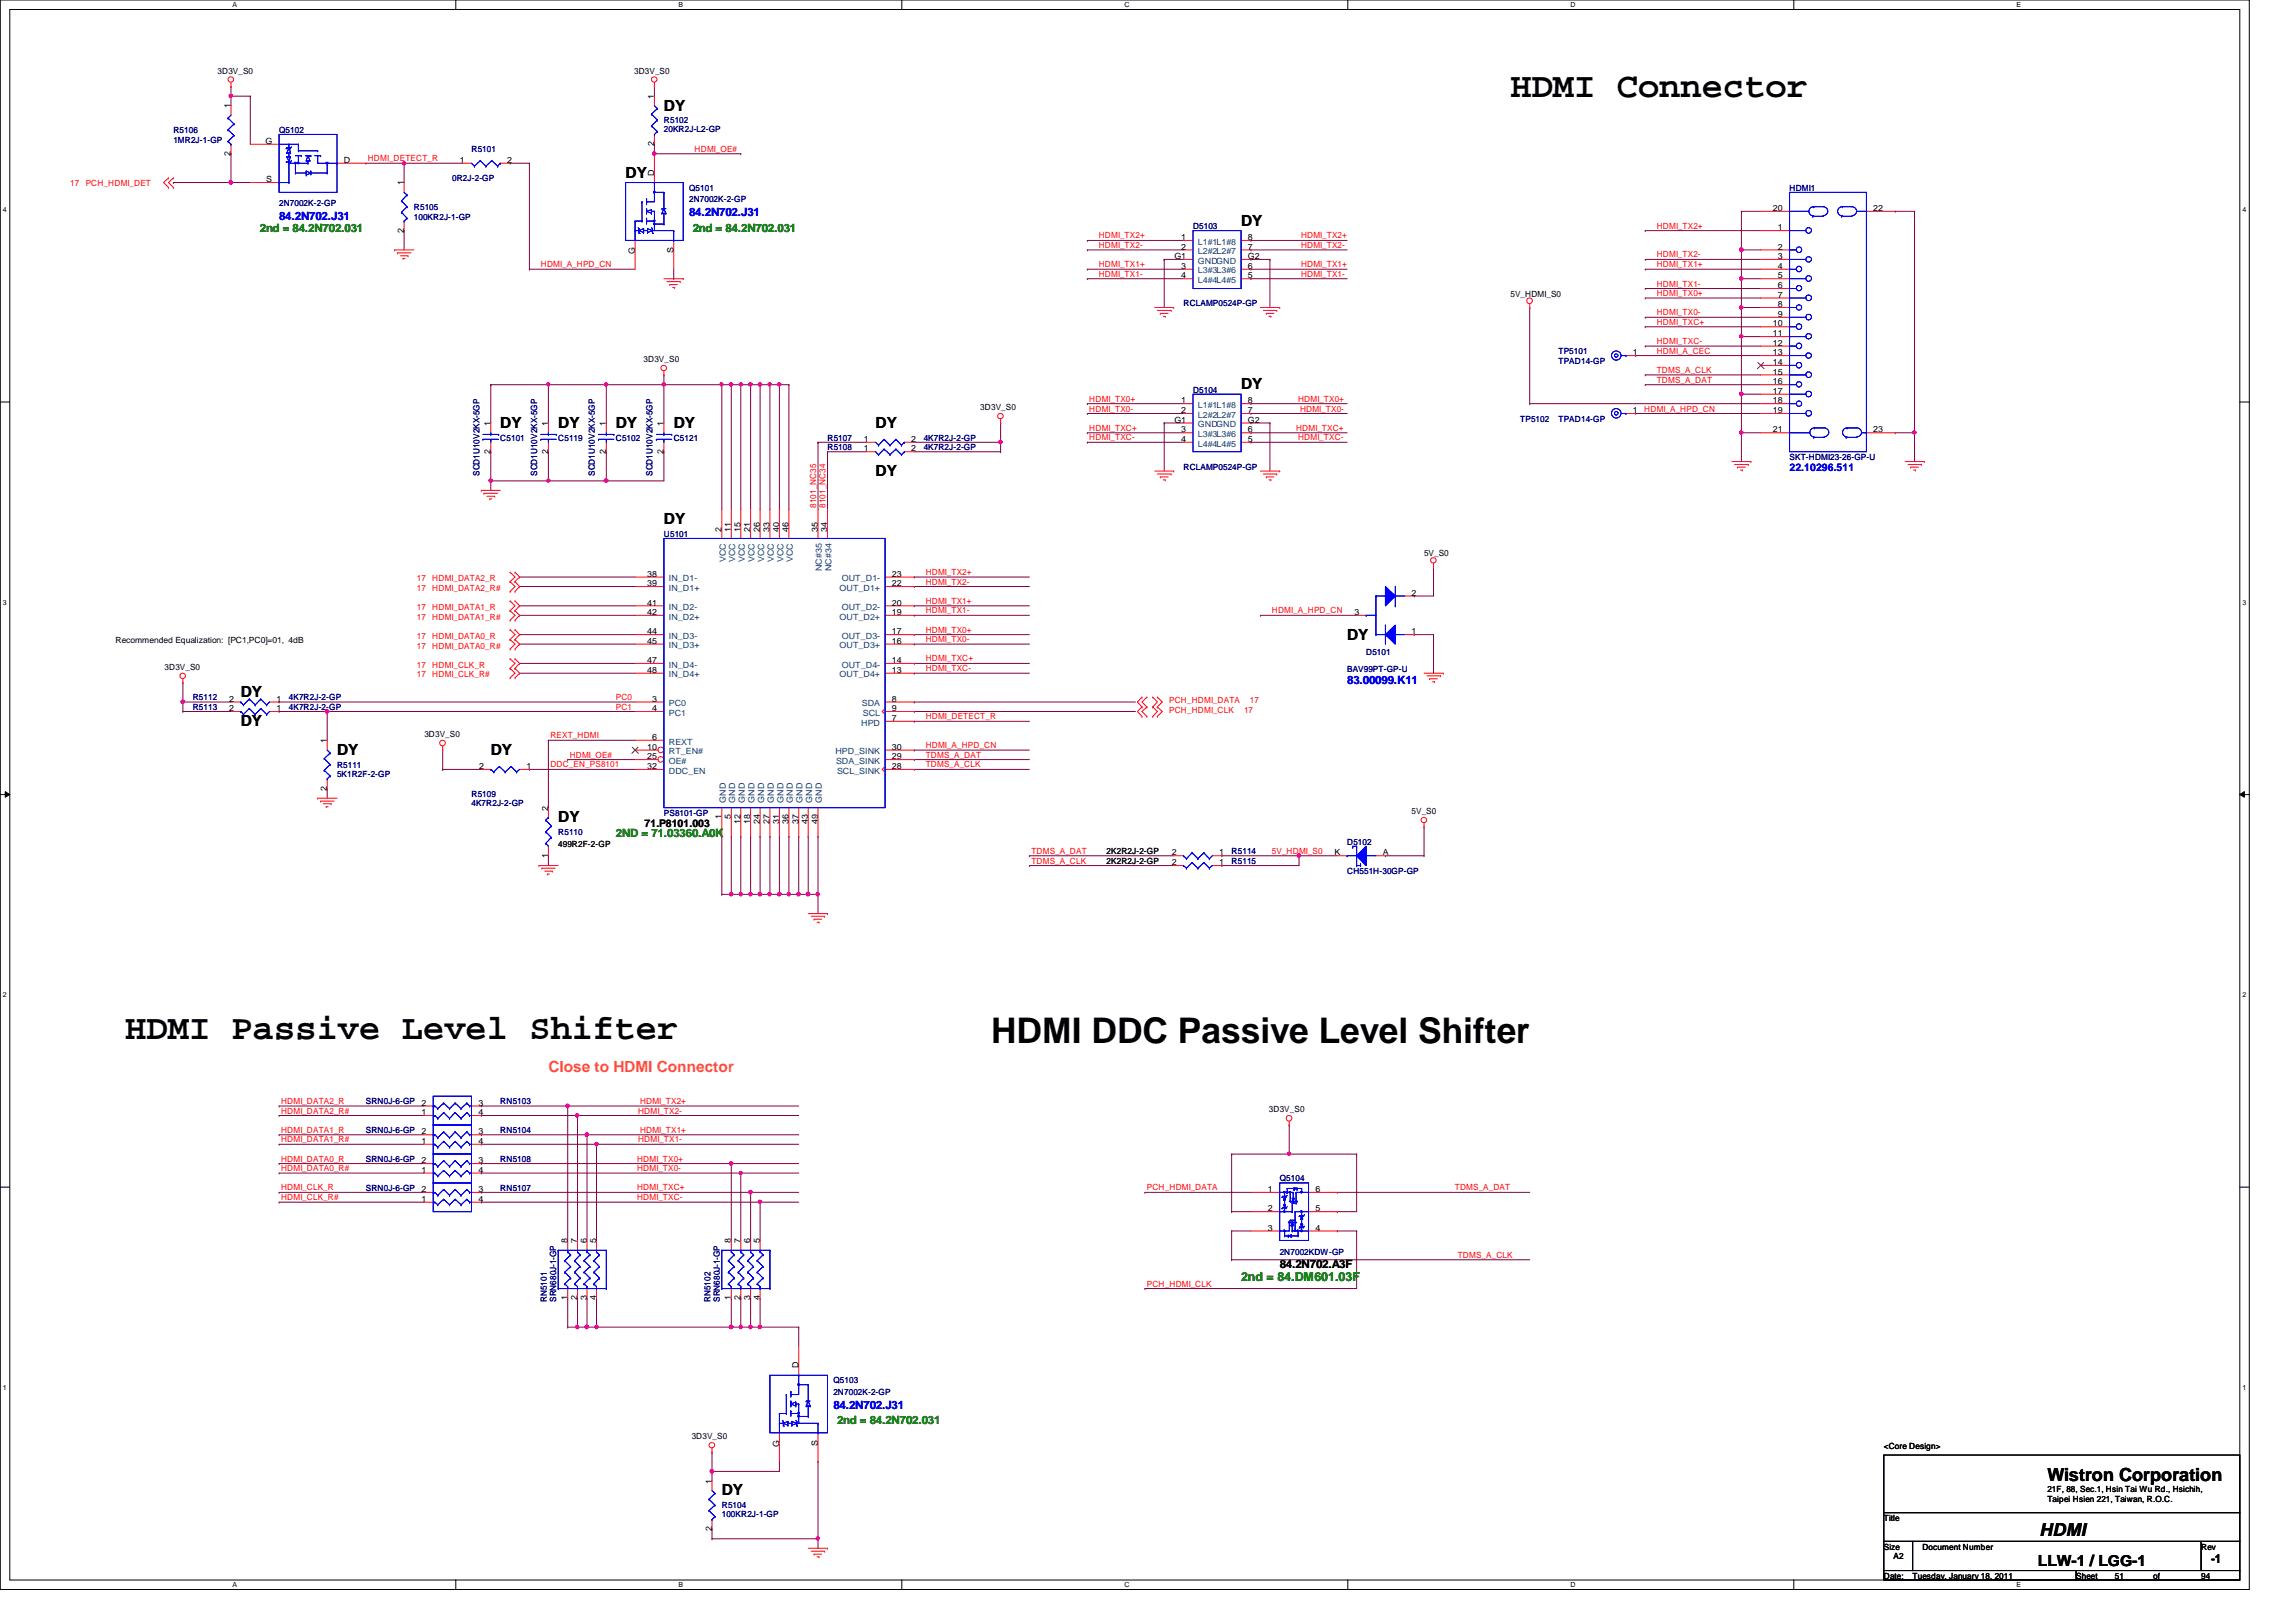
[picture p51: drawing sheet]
<svg xmlns="http://www.w3.org/2000/svg" width="297mm" height="210mm" viewBox="0 0 297 210" stroke-linecap="round" stroke-linejoin="round" font-family="sans-serif">
<defs><g id="words">
<g font-size="4.6">
<text x="195.4" y="12.5">HDMI Connector</text>
<text x="16.2" y="134.5">HDMI Passive Level Shifter</text>
<text x="128.2" y="134.9">HDMI DDC Passive Level Shifter</text>
</g>
<g font-size="2.3">
<text x="264.9" y="191.7">Wistron Corporation</text>
<text x="263.9" y="198.8">HDMI</text>
</g>
<g font-size="2">
<text x="85.9" y="14.3">DY</text>
<text x="80.9" y="23">DY</text>
<text x="160.6" y="29.2">DY</text>
<text x="160.6" y="50.4">DY</text>
<text x="64.7" y="55.4">DY</text>
<text x="72.2" y="55.4">DY</text>
<text x="79.7" y="55.4">DY</text>
<text x="87.2" y="55.4">DY</text>
<text x="113.3" y="55.4">DY</text>
<text x="113.3" y="61.6">DY</text>
<text x="85.9" y="67.8">DY</text>
<text x="174.3" y="82.8">DY</text>
<text x="31.2" y="93.9">DY</text>
<text x="31.2" y="90.2">DY</text>
<text x="43.6" y="97.7">DY</text>
<text x="63.5" y="97.7">DY</text>
<text x="72.2" y="106.4">DY</text>
<text x="93.4" y="193.5">DY</text>
<text x="263.6" y="202.6">LLW-1 / LGG-1</text>
</g>
<text font-size="2" fill="#ff8000" x="70.9" y="138.8">Close to HDMI Connector</text>
<text font-size="1.6" fill="#008000" x="160.6" y="165.8">2nd = 84.DM601.03F</text>
<text font-size="1.6" x="286" y="202.3">-1</text>
<g font-size="1.5" fill="#008000">
<text x="33.6" y="30">2nd = 84.2N702.031</text>
<text x="89.6" y="30">2nd = 84.2N702.031</text>
<text x="79.7" y="108.4">2ND = 71.03360.A0K</text>
<text x="108.3" y="184.3">2nd = 84.2N702.031</text>
</g>
<g font-size="1.5" fill="#00f">
<text x="36.1" y="28.5">84.2N702.J31</text>
<text x="89.2" y="28">84.2N702.J31</text>
<text x="174.3" y="88.5">83.00099.K11</text>
<text x="107.8" y="182.3">84.2N702.J31</text>
</g>
<text font-size="1.5" x="165.6" y="164.1">84.2N702.A3F</text>
<text font-size="1.4" fill="#00f" x="231.5" y="61">22.10296.511</text>
<text font-size="1.4" x="83.4" y="107.1">71.P8101.003</text>
<g font-size="1.1">
<text x="28.1" y="9.5">3D3V_S0</text>
<text x="82" y="9.5">3D3V_S0</text>
<text x="29.8" y="14" transform="rotate(-90 29.8 14)">1</text>
<text x="84.6" y="12.8" transform="rotate(-90 84.6 12.8)">1</text>
<text x="29.8" y="20.2" transform="rotate(-90 29.8 20.2)">2</text>
<text x="34.3" y="18.6">G</text>
<text x="34.5" y="23.6">S</text>
<text x="44.5" y="21.1">D</text>
<text x="59.5" y="21.1">1</text>
<text x="65.6" y="21.1">2</text>
<text x="84.6" y="22.7" transform="rotate(-90 84.6 22.7)">D</text>
<text x="84.6" y="18.9" transform="rotate(-90 84.6 18.9)">2</text>
<text x="52.2" y="24" transform="rotate(-90 52.2 24)">1</text>
<text x="229.4" y="27.3">20</text>
<text x="230" y="29.8">1</text>
<text x="242.4" y="27.3">22</text>
<text x="52.2" y="30.1" transform="rotate(-90 52.2 30.1)">2</text>
<text x="82.1" y="32.9" transform="rotate(-90 82.1 32.9)">G</text>
<text x="87.1" y="32.8" transform="rotate(-90 87.1 32.8)">S</text>
<text x="151.9" y="33.5">G1</text>
<text x="152.8" y="31.1">1</text>
<text x="152.8" y="32.3">2</text>
<text x="152.8" y="34.8">3</text>
<text x="161.5" y="34.8">6</text>
<text x="161.5" y="32.3">7</text>
<text x="161.5" y="31.1">8</text>
<text x="161.5" y="33.5">G2</text>
<text x="230" y="33.5">3</text>
<text x="230" y="32.3">2</text>
<text x="230" y="34.8">4</text>
<text x="152.8" y="36">4</text>
<text x="161.5" y="36">5</text>
<text x="195.4" y="38.4">5V_HDMI_S0</text>
<text x="230" y="36">5</text>
<text x="230" y="38.5">7</text>
<text x="230" y="41">9</text>
<text x="230" y="37.3">6</text>
<text x="230" y="39.8">8</text>
<text x="83.3" y="46.9">3D3V_S0</text>
<text x="211.2" y="46">1</text>
<text x="229.4" y="43.5">11</text>
<text x="229.4" y="46">13</text>
<text x="229.4" y="42.2">10</text>
<text x="229.4" y="44.7">12</text>
<text x="229.4" y="47.2">14</text>
<text x="126.8" y="53.1">3D3V_S0</text>
<text x="152.8" y="52.2">1</text>
<text x="152.8" y="53.5">2</text>
<text x="161.5" y="53.5">7</text>
<text x="161.5" y="52.2">8</text>
<text x="211.2" y="53.5">1</text>
<text x="229.4" y="48.5">15</text>
<text x="229.4" y="51">17</text>
<text x="229.4" y="49.7">16</text>
<text x="229.4" y="52.2">18</text>
<text x="229.4" y="53.5">19</text>
<text x="63.5" y="58.8" transform="rotate(-90 63.5 58.8)">2</text>
<text x="63.5" y="55.1" transform="rotate(-90 63.5 55.1)">1</text>
<text x="70.9" y="58.8" transform="rotate(-90 70.9 58.8)">2</text>
<text x="70.9" y="55.1" transform="rotate(-90 70.9 55.1)">1</text>
<text x="78.4" y="58.8" transform="rotate(-90 78.4 58.8)">2</text>
<text x="78.4" y="55.1" transform="rotate(-90 78.4 55.1)">1</text>
<text x="85.8" y="58.8" transform="rotate(-90 85.8 58.8)">2</text>
<text x="85.8" y="55.1" transform="rotate(-90 85.8 55.1)">1</text>
<text x="111.8" y="58.4">1</text>
<text x="111.8" y="57.2">1</text>
<text x="117.9" y="58.4">2</text>
<text x="117.9" y="57.2">2</text>
<text x="151.9" y="54.7">G1</text>
<text x="152.8" y="56">3</text>
<text x="152.8" y="57.2">4</text>
<text x="161.5" y="57.2">5</text>
<text x="161.5" y="56">6</text>
<text x="161.5" y="54.7">G2</text>
<text x="229.4" y="56">21</text>
<text x="242.4" y="56">23</text>
<text x="93.3" y="68.8" transform="rotate(-90 93.3 68.8)">2</text>
<text x="94.6" y="68.8" transform="rotate(-90 94.6 68.8)">11</text>
<text x="95.8" y="68.8" transform="rotate(-90 95.8 68.8)">15</text>
<text x="97.1" y="68.8" transform="rotate(-90 97.1 68.8)">21</text>
<text x="98.3" y="68.8" transform="rotate(-90 98.3 68.8)">26</text>
<text x="99.6" y="68.8" transform="rotate(-90 99.6 68.8)">33</text>
<text x="100.8" y="68.8" transform="rotate(-90 100.8 68.8)">40</text>
<text x="102" y="68.8" transform="rotate(-90 102 68.8)">46</text>
<text x="105.8" y="68.8" transform="rotate(-90 105.8 68.8)">35</text>
<text x="107" y="68.8" transform="rotate(-90 107 68.8)">34</text>
<text x="184.2" y="72">5V_S0</text>
<text x="83.7" y="74.6">38</text>
<text x="83.7" y="75.9">39</text>
<text x="115.4" y="75.9">22</text>
<text x="115.4" y="74.6">23</text>
<text x="182.6" y="77.1">2</text>
<text x="14.9" y="83.2">Recommended Equalization: [PC1,PC0]=01, 4dB</text>
<text x="83.7" y="78.4">41</text>
<text x="83.7" y="79.6">42</text>
<text x="83.7" y="82.1">44</text>
<text x="83.7" y="83.3">45</text>
<text x="115.4" y="83.3">16</text>
<text x="115.4" y="82.1">17</text>
<text x="115.4" y="79.6">19</text>
<text x="115.4" y="78.4">20</text>
<text x="175.2" y="79.6">3</text>
<text x="182.6" y="82.1">1</text>
<text x="21.3" y="86.7">3D3V_S0</text>
<text x="83.7" y="85.8">47</text>
<text x="83.7" y="87.1">48</text>
<text x="115.4" y="87.1">13</text>
<text x="115.4" y="85.8">14</text>
<text x="29.6" y="92">2</text>
<text x="29.6" y="90.8">2</text>
<text x="35.8" y="92">1</text>
<text x="35.8" y="90.8">1</text>
<text x="54.9" y="95.4">3D3V_S0</text>
<text x="84.4" y="90.8">3</text>
<text x="84.4" y="92">4</text>
<text x="84.4" y="95.8">6</text>
<text x="115.4" y="93.3">7</text>
<text x="115.4" y="90.8">8</text>
<text x="115.4" y="92">9</text>
<text x="42.3" y="96.2" transform="rotate(-90 42.3 96.2)">1</text>
<text x="62" y="99.5">2</text>
<text x="68.1" y="99.5">1</text>
<text x="83.7" y="97">10</text>
<text x="83.7" y="98.3">25</text>
<text x="83.7" y="99.5">32</text>
<text x="115.4" y="99.5">28</text>
<text x="115.4" y="98.3">29</text>
<text x="115.4" y="97">30</text>
<text x="42.3" y="102.3" transform="rotate(-90 42.3 102.3)">2</text>
<text x="70.9" y="104.9" transform="rotate(-90 70.9 104.9)">2</text>
<text x="93.3" y="106" transform="rotate(-90 93.3 106)">1</text>
<text x="94.6" y="106" transform="rotate(-90 94.6 106)">5</text>
<text x="95.8" y="106.7" transform="rotate(-90 95.8 106.7)">12</text>
<text x="97.1" y="106.7" transform="rotate(-90 97.1 106.7)">18</text>
<text x="98.3" y="106.7" transform="rotate(-90 98.3 106.7)">24</text>
<text x="99.6" y="106.7" transform="rotate(-90 99.6 106.7)">27</text>
<text x="100.8" y="106.7" transform="rotate(-90 100.8 106.7)">31</text>
<text x="102" y="106.7" transform="rotate(-90 102 106.7)">36</text>
<text x="103.3" y="106.7" transform="rotate(-90 103.3 106.7)">37</text>
<text x="104.5" y="106.7" transform="rotate(-90 104.5 106.7)">43</text>
<text x="105.8" y="106.7" transform="rotate(-90 105.8 106.7)">49</text>
<text x="182.6" y="105.3">5V_S0</text>
<text x="70.9" y="111" transform="rotate(-90 70.9 111)">1</text>
<text x="72.2" y="109.6">499R2F-2-GP</text>
<text x="143.2" y="110.6">2K2R2J-2-GP</text>
<text x="143.2" y="111.8">2K2R2J-2-GP</text>
<text x="151.6" y="110.7">2</text>
<text x="151.6" y="112">2</text>
<text x="157.7" y="110.7">1</text>
<text x="157.7" y="112">1</text>
<text x="172.6" y="110.7">K</text>
<text x="178.9" y="110.7">A</text>
<text x="54.5" y="143.1">2</text>
<text x="61.9" y="143.1">3</text>
<text x="164.2" y="143.9">3D3V_S0</text>
<text x="54.5" y="144.3">1</text>
<text x="54.5" y="148">1</text>
<text x="54.5" y="146.8">2</text>
<text x="61.9" y="144.3">4</text>
<text x="61.9" y="146.8">3</text>
<text x="61.9" y="148">4</text>
<text x="54.5" y="151.8">1</text>
<text x="54.5" y="150.5">2</text>
<text x="54.5" y="155.5">1</text>
<text x="54.5" y="154.3">2</text>
<text x="61.9" y="150.5">3</text>
<text x="61.9" y="151.8">4</text>
<text x="61.9" y="154.3">3</text>
<text x="61.9" y="155.5">4</text>
<text x="164" y="154.3">1</text>
<text x="170.2" y="154.3">6</text>
<text x="73.4" y="160.9" transform="rotate(-90 73.4 160.9)">8</text>
<text x="74.7" y="160.9" transform="rotate(-90 74.7 160.9)">7</text>
<text x="75.9" y="160.9" transform="rotate(-90 75.9 160.9)">6</text>
<text x="77.1" y="160.9" transform="rotate(-90 77.1 160.9)">5</text>
<text x="94.6" y="160.9" transform="rotate(-90 94.6 160.9)">8</text>
<text x="95.8" y="160.9" transform="rotate(-90 95.8 160.9)">7</text>
<text x="97.1" y="160.9" transform="rotate(-90 97.1 160.9)">6</text>
<text x="98.3" y="160.9" transform="rotate(-90 98.3 160.9)">5</text>
<text x="164" y="156.8">2</text>
<text x="164" y="159.3">3</text>
<text x="170.2" y="159.3">4</text>
<text x="170.2" y="156.8">5</text>
<text x="73.4" y="168.3" transform="rotate(-90 73.4 168.3)">1</text>
<text x="74.7" y="168.3" transform="rotate(-90 74.7 168.3)">2</text>
<text x="75.9" y="168.3" transform="rotate(-90 75.9 168.3)">3</text>
<text x="77.1" y="168.3" transform="rotate(-90 77.1 168.3)">4</text>
<text x="94.6" y="168.3" transform="rotate(-90 94.6 168.3)">1</text>
<text x="95.8" y="168.3" transform="rotate(-90 95.8 168.3)">2</text>
<text x="97.1" y="168.3" transform="rotate(-90 97.1 168.3)">3</text>
<text x="98.3" y="168.3" transform="rotate(-90 98.3 168.3)">4</text>
<text x="103.3" y="177.1" transform="rotate(-90 103.3 177.1)">D</text>
<text x="89.5" y="186.2">3D3V_S0</text>
<text x="100.8" y="187.2" transform="rotate(-90 100.8 187.2)">G</text>
<text x="105.8" y="187.1" transform="rotate(-90 105.8 187.1)">S</text>
<text x="243.7" y="187.5">&lt;Core Design&gt;</text>
<text x="92.1" y="192" transform="rotate(-90 92.1 192)">1</text>
<text x="243.7" y="196.8">Title</text>
<text x="264.9" y="193.1">21F, 88, Sec.1, Hsin Tai Wu Rd., Hsichih,</text>
<text x="264.9" y="194.4">Taipei Hsien 221, Taiwan, R.O.C.</text>
<text x="92.1" y="198.2" transform="rotate(-90 92.1 198.2)">2</text>
<text x="243.7" y="200.5">Size</text>
<text x="245" y="201.8">A2</text>
<text x="248.7" y="200.5">Document Number</text>
<text x="284.8" y="200.5">Rev</text>
<text x="243.7" y="204.3">Date:</text>
<text x="247.4" y="204.3">Tuesday, January 18, 2011</text>
<text x="268.6" y="204.3">Sheet</text>
<text x="273.6" y="204.3">51</text>
<text x="278.6" y="204.3">of</text>
<text x="284.8" y="204.3">94</text>
</g>
<g font-size="1.1" fill="#000080">
<text x="22.4" y="17.2">R5106</text>
<text x="36.1" y="17.2">Q5102</text>
<text x="85.9" y="16">R5102</text>
<text x="85.9" y="17.1">20KR2J-L2-GP</text>
<text x="22.4" y="18.5">1MR2J-1-GP</text>
<text x="58.5" y="23.5">0R2J-2-GP</text>
<text x="61" y="19.7">R5101</text>
<text x="36.1" y="26.7">2N7002K-2-GP</text>
<text x="53.5" y="27.2">R5105</text>
<text x="53.5" y="28.4">100KR2J-1-GP</text>
<text x="89.2" y="24.7">Q5101</text>
<text x="89.2" y="26.2">2N7002K-2-GP</text>
<text x="154.3" y="29.7">D5103</text>
<text x="231.5" y="24.7">HDMI1</text>
<text x="153.1" y="39.6">RCLAMP0524P-GP</text>
<text x="201.6" y="45.8">TP5101</text>
<text x="201.6" y="47.1">TPAD14-GP</text>
<text x="154.3" y="50.8">D5104</text>
<text x="64.7" y="57.1">C5101</text>
<text x="72.2" y="57.1">C5119</text>
<text x="79.7" y="57.1">C5102</text>
<text x="87.2" y="57.1">C5121</text>
<text x="107.1" y="58.3">R5108</text>
<text x="107.1" y="57.1">R5107</text>
<text x="119.5" y="58.3">4K7R2J-2-GP</text>
<text x="119.5" y="57.1">4K7R2J-2-GP</text>
<text x="196.7" y="54.6">TP5102</text>
<text x="201.6" y="54.6">TPAD14-GP</text>
<text x="231.5" y="59.5">SKT-HDMI23-26-GP-U</text>
<text x="62" y="61.6" transform="rotate(-90 62 61.6)">SCD1U10V2KX-5GP</text>
<text x="69.5" y="61.6" transform="rotate(-90 69.5 61.6)">SCD1U10V2KX-5GP</text>
<text x="77" y="61.6" transform="rotate(-90 77 61.6)">SCD1U10V2KX-5GP</text>
<text x="84.4" y="61.6" transform="rotate(-90 84.4 61.6)">SCD1U10V2KX-5GP</text>
<text x="153.1" y="60.8">RCLAMP0524P-GP</text>
<text x="85.9" y="69.5">U5101</text>
<text x="174.3" y="86.9">BAV99PT-GP-U</text>
<text x="176.7" y="84.8">D5101</text>
<text x="24.9" y="91.9">R5113</text>
<text x="24.9" y="90.6">R5112</text>
<text x="37.4" y="91.9">4K7R2J-2-GP</text>
<text x="37.4" y="90.6">4K7R2J-2-GP</text>
<text x="43.6" y="99.4">R5111</text>
<text x="43.6" y="100.5">5K1R2F-2-GP</text>
<text x="61" y="103.1">R5109</text>
<text x="61" y="104.4">4K7R2J-2-GP</text>
<text x="85.9" y="105.6">PS8101-GP</text>
<text x="72.2" y="108.1">R5110</text>
<text x="159.3" y="110.6">R5114</text>
<text x="159.3" y="111.8">R5115</text>
<text x="174.3" y="109.3">D5102</text>
<text x="174.3" y="113.1">CH551H-30GP-GP</text>
<text x="47.3" y="142.9">SRN0J-6-GP</text>
<text x="64.7" y="142.9">RN5103</text>
<text x="47.3" y="146.6">SRN0J-6-GP</text>
<text x="64.7" y="146.6">RN5104</text>
<text x="47.3" y="150.4">SRN0J-6-GP</text>
<text x="47.3" y="154.1">SRN0J-6-GP</text>
<text x="64.7" y="150.4">RN5108</text>
<text x="64.7" y="154.1">RN5107</text>
<text x="165.6" y="152.9">Q5104</text>
<text x="165.6" y="162.3">2N7002KDW-GP</text>
<text x="70.7" y="168.5" transform="rotate(-90 70.7 168.5)">RN5101</text>
<text x="72" y="168.5" transform="rotate(-90 72 168.5)">SRN680J-1-GP</text>
<text x="91.9" y="168.5" transform="rotate(-90 91.9 168.5)">RN5102</text>
<text x="93.1" y="168.5" transform="rotate(-90 93.1 168.5)">SRN680J-1-GP</text>
<text x="107.8" y="179">Q5103</text>
<text x="107.8" y="180.5">2N7002K-2-GP</text>
<text x="93.4" y="195.2">R5104</text>
<text x="93.4" y="196.3">100KR2J-1-GP</text>
</g>
<g font-size="1.1" fill="#f00">
<text x="47.6" y="20.9">HDMI_DETECT_R</text>
<text x="89.9" y="19.6">HDMI_OE#</text>
<text x="9.1" y="24.1">17</text>
<text x="11.1" y="24.1">PCH_HDMI_DET</text>
<text x="214.3" y="29.6">HDMI_TX2+</text>
<text x="70" y="34.6">HDMI_A_HPD_CN</text>
<text x="142.2" y="35.8">HDMI_TX1-</text>
<text x="142.2" y="34.6">HDMI_TX1+</text>
<text x="142.2" y="32.1">HDMI_TX2-</text>
<text x="142.2" y="30.9">HDMI_TX2+</text>
<text x="168.3" y="35.8">HDMI_TX1-</text>
<text x="168.3" y="30.9">HDMI_TX2+</text>
<text x="168.3" y="32.1">HDMI_TX2-</text>
<text x="168.3" y="34.6">HDMI_TX1+</text>
<text x="214.3" y="34.6">HDMI_TX1+</text>
<text x="214.3" y="33.3">HDMI_TX2-</text>
<text x="214.3" y="37.1">HDMI_TX1-</text>
<text x="214.3" y="40.8">HDMI_TX0-</text>
<text x="214.3" y="38.3">HDMI_TX0+</text>
<text x="214.3" y="45.8">HDMI_A_CEC</text>
<text x="214.3" y="44.5">HDMI_TXC-</text>
<text x="214.3" y="42">HDMI_TXC+</text>
<text x="140.9" y="52">HDMI_TX0+</text>
<text x="140.9" y="53.3">HDMI_TX0-</text>
<text x="167.9" y="52">HDMI_TX0+</text>
<text x="168.2" y="53.3">HDMI_TX0-</text>
<text x="212.7" y="53.3">HDMI_A_HPD_CN</text>
<text x="214.3" y="48.3">TDMS_A_CLK</text>
<text x="214.3" y="49.5">TDMS_A_DAT</text>
<text x="140.9" y="55.8">HDMI_TXC+</text>
<text x="140.9" y="57">HDMI_TXC-</text>
<text x="167.7" y="55.8">HDMI_TXC+</text>
<text x="167.9" y="57">HDMI_TXC-</text>
<text x="105.6" y="65.7" transform="rotate(-90 105.6 65.7)">8101_NC35</text>
<text x="106.8" y="65.7" transform="rotate(-90 106.8 65.7)">8101_NC34</text>
<text x="53.9" y="75.2">17</text>
<text x="53.9" y="76.5">17</text>
<text x="55.9" y="75.2">HDMI_DATA2_R</text>
<text x="55.9" y="76.5">HDMI_DATA2_R#</text>
<text x="119.8" y="74.4">HDMI_TX2+</text>
<text x="119.8" y="75.6">HDMI_TX2-</text>
<text x="53.9" y="79">17</text>
<text x="53.9" y="80.2">17</text>
<text x="53.9" y="82.7">17</text>
<text x="53.9" y="83.9">17</text>
<text x="55.9" y="79">HDMI_DATA1_R</text>
<text x="55.9" y="80.2">HDMI_DATA1_R#</text>
<text x="55.9" y="82.7">HDMI_DATA0_R</text>
<text x="55.9" y="83.9">HDMI_DATA0_R#</text>
<text x="119.8" y="81.9">HDMI_TX0+</text>
<text x="119.8" y="83.1">HDMI_TX0-</text>
<text x="119.8" y="78.1">HDMI_TX1+</text>
<text x="119.8" y="79.4">HDMI_TX1-</text>
<text x="164.5" y="79.4">HDMI_A_HPD_CN</text>
<text x="53.9" y="86.4">17</text>
<text x="53.9" y="87.7">17</text>
<text x="55.9" y="86.4">HDMI_CLK_R</text>
<text x="55.9" y="87.7">HDMI_CLK_R#</text>
<text x="119.8" y="86.9">HDMI_TXC-</text>
<text x="119.8" y="85.6">HDMI_TXC+</text>
<text x="71.2" y="95.5">REXT_HDMI</text>
<text x="79.7" y="90.6">PC0</text>
<text x="79.7" y="91.8">PC1</text>
<text x="119.8" y="93.1">HDMI_DETECT_R</text>
<text x="151.3" y="92.3">PCH_HDMI_CLK</text>
<text x="151.3" y="91">PCH_HDMI_DATA</text>
<text x="160.9" y="92.3">17</text>
<text x="161.7" y="91">17</text>
<text x="71.2" y="99.3">DDC_EN_PS8101</text>
<text x="73.7" y="98">HDMI_OE#</text>
<text x="119.8" y="99.3">TDMS_A_CLK</text>
<text x="119.8" y="98">TDMS_A_DAT</text>
<text x="119.8" y="96.8">HDMI_A_HPD_CN</text>
<text x="133.4" y="110.5">TDMS_A_DAT</text>
<text x="133.4" y="111.8">TDMS_A_CLK</text>
<text x="164.5" y="110.5">5V_HDMI_S0</text>
<text x="36.4" y="142.9">HDMI_DATA2_R</text>
<text x="82.8" y="142.9">HDMI_TX2+</text>
<text x="36.4" y="144.1">HDMI_DATA2_R#</text>
<text x="36.4" y="146.6">HDMI_DATA1_R</text>
<text x="36.4" y="147.8">HDMI_DATA1_R#</text>
<text x="82.5" y="147.8">HDMI_TX1-</text>
<text x="82.5" y="144.1">HDMI_TX2-</text>
<text x="82.8" y="146.6">HDMI_TX1+</text>
<text x="36.4" y="154.1">HDMI_CLK_R</text>
<text x="36.4" y="150.3">HDMI_DATA0_R</text>
<text x="36.4" y="151.6">HDMI_DATA0_R#</text>
<text x="36.4" y="155.3">HDMI_CLK_R#</text>
<text x="82.4" y="155.3">HDMI_TXC-</text>
<text x="82.4" y="154.1">HDMI_TXC+</text>
<text x="82.4" y="150.3">HDMI_TX0+</text>
<text x="82.4" y="151.6">HDMI_TX0-</text>
<text x="148.4" y="154.1">PCH_HDMI_DATA</text>
<text x="188.2" y="154.1">TDMS_A_DAT</text>
<text x="148.4" y="166.5">PCH_HDMI_CLK</text>
<text x="188.6" y="162.8">TDMS_A_CLK</text>
</g>
<g font-size="1.1" fill="#004080">
<text x="155" y="31.7">L1#1L1#8</text>
<text x="155" y="32.9">L2#2L2#7</text>
<text x="155" y="34.1">GNDGND</text>
<text x="155" y="35.4">L3#3L3#6</text>
<text x="155" y="36.6">L4#4L4#5</text>
<text x="155" y="52.8">L1#1L1#8</text>
<text x="155" y="54.1">L2#2L2#7</text>
<text x="155" y="55.3">GNDGND</text>
<text x="155" y="56.6">L3#3L3#6</text>
<text x="155" y="57.8">L4#4L4#5</text>
<text x="86.5" y="75.2">IN_D1-</text>
<text x="86.5" y="76.5">IN_D1+</text>
<text x="93.9" y="72.8" transform="rotate(-90 93.9 72.8)">VCC</text>
<text x="95.1" y="72.8" transform="rotate(-90 95.1 72.8)">VCC</text>
<text x="96.3" y="72.8" transform="rotate(-90 96.3 72.8)">VCC</text>
<text x="97.6" y="72.8" transform="rotate(-90 97.6 72.8)">VCC</text>
<text x="98.8" y="72.8" transform="rotate(-90 98.8 72.8)">VCC</text>
<text x="100.1" y="72.8" transform="rotate(-90 100.1 72.8)">VCC</text>
<text x="101.3" y="72.8" transform="rotate(-90 101.3 72.8)">VCC</text>
<text x="102.6" y="72.8" transform="rotate(-90 102.6 72.8)">VCC</text>
<text x="106.3" y="73.9" transform="rotate(-90 106.3 73.9)">NC#35</text>
<text x="107.6" y="73.9" transform="rotate(-90 107.6 73.9)">NC#34</text>
<text x="108.6" y="76.5">OUT_D1+</text>
<text x="108.9" y="75.2">OUT_D1-</text>
<text x="86.5" y="79">IN_D2-</text>
<text x="86.5" y="80.2">IN_D2+</text>
<text x="86.5" y="82.7">IN_D3-</text>
<text x="86.5" y="83.9">IN_D3+</text>
<text x="108.6" y="83.9">OUT_D3+</text>
<text x="108.6" y="80.2">OUT_D2+</text>
<text x="108.9" y="82.7">OUT_D3-</text>
<text x="108.9" y="79">OUT_D2-</text>
<text x="86.5" y="86.4">IN_D4-</text>
<text x="86.5" y="87.7">IN_D4+</text>
<text x="108.6" y="87.7">OUT_D4+</text>
<text x="108.9" y="86.4">OUT_D4-</text>
<text x="86.5" y="91.4">PC0</text>
<text x="86.5" y="92.6">PC1</text>
<text x="111.4" y="93.9">HPD</text>
<text x="111.5" y="91.4">SDA</text>
<text x="111.6" y="92.6">SCL</text>
<text x="86.5" y="96.4">REXT</text>
<text x="86.5" y="97.6">RT_EN#</text>
<text x="86.5" y="98.8">OE#</text>
<text x="86.5" y="100.1">DDC_EN</text>
<text x="108.1" y="97.6">HPD_SINK</text>
<text x="108.2" y="98.8">SDA_SINK</text>
<text x="108.3" y="100.1">SCL_SINK</text>
<text x="93.9" y="103.9" transform="rotate(-90 93.9 103.9)">GND</text>
<text x="95.1" y="103.9" transform="rotate(-90 95.1 103.9)">GND</text>
<text x="96.3" y="103.9" transform="rotate(-90 96.3 103.9)">GND</text>
<text x="97.6" y="103.9" transform="rotate(-90 97.6 103.9)">GND</text>
<text x="98.8" y="103.9" transform="rotate(-90 98.8 103.9)">GND</text>
<text x="100.1" y="103.9" transform="rotate(-90 100.1 103.9)">GND</text>
<text x="101.3" y="103.9" transform="rotate(-90 101.3 103.9)">GND</text>
<text x="102.6" y="103.9" transform="rotate(-90 102.6 103.9)">GND</text>
<text x="103.8" y="103.9" transform="rotate(-90 103.8 103.9)">GND</text>
<text x="105.1" y="103.9" transform="rotate(-90 105.1 103.9)">GND</text>
<text x="106.3" y="103.9" transform="rotate(-90 106.3 103.9)">GND</text>
</g>
<g font-size=".9">
<text x="30.1" y=".9">A</text>
<text x="87.8" y=".9">B</text>
<text x="145.5" y=".9">C</text>
<text x="203.2" y=".9">D</text>
<text x="260.9" y=".9">E</text>
<text x=".4" y="27.4">4</text>
<text x="290.1" y="27.4">4</text>
<text x=".4" y="78.2">3</text>
<text x="290.1" y="78.2">3</text>
<text x=".4" y="129">2</text>
<text x="290.1" y="129">2</text>
<text x=".4" y="179.8">1</text>
<text x="290.1" y="179.8">1</text>
<text x="30.1" y="205.4">A</text>
<text x="87.8" y="205.4">B</text>
<text x="145.5" y="205.4">C</text>
<text x="203.2" y="205.4">D</text>
<text x="260.9" y="205.4">E</text>
</g>
</g></defs>
<path d="M0 0h291v205.7h-291zM1.3 1.2h288.5v203.3h-288.5z" fill="none" stroke="#000" stroke-width=".13"/>
<g fill="#fff">
<path d="M30.1 .1h.5v1h-.5z"/>
<path d="M30.1 204.6h.5v1h-.5z"/>
</g>
<path d="M59 0v1.2M59 204.5v1.2" fill="none" stroke="#000" stroke-width=".13"/>
<g fill="#fff">
<path d="M87.8 .1h.6v1h-.6z"/>
<path d="M87.8 204.6h.6v1h-.6z"/>
</g>
<path d="M116.7 0v1.2M116.7 204.5v1.2" fill="none" stroke="#000" stroke-width=".13"/>
<g fill="#fff">
<path d="M145.5 .1h.6v1h-.6z"/>
<path d="M145.5 204.6h.6v1h-.6z"/>
</g>
<path d="M174.4 0v1.2M174.4 204.5v1.2" fill="none" stroke="#000" stroke-width=".13"/>
<g fill="#fff">
<path d="M203.2 .1h.6v1h-.6z"/>
<path d="M203.2 204.6h.6v1h-.6z"/>
</g>
<path d="M232.1 0v1.2M232.1 204.5v1.2" fill="none" stroke="#000" stroke-width=".13"/>
<g fill="#fff">
<path d="M260.9 .1h.6v1h-.6z"/>
<path d="M260.9 204.6h.6v1h-.6z"/>
<path d="M.4 26.6h.5v1h-.5z"/>
<path d="M290.1 26.6h.5v1h-.5z"/>
<path d="M.4 77.4h.5v1h-.5z"/>
<path d="M290.1 77.4h.5v1h-.5z"/>
</g>
<path d="M0 52h1.3M289.8 52h1.2" fill="none" stroke="#000" stroke-width=".13"/>
<g fill="#fff">
<path d="M.4 128.2h.5v1h-.5z"/>
<path d="M290.1 128.2h.5v1h-.5z"/>
</g>
<path d="M0 102.8h1.3M.7 102.4l.6 .4-.6 .4zM289.8 102.8l.6-.4v.8zM289.8 102.8h1.2" fill="none" stroke="#000" stroke-width=".13"/>
<path d="M.7 102.4l.6 .4-.6 .4zM289.8 102.8l.6-.4v.8z" fill="#000"/>
<g fill="#fff">
<path d="M.4 179h.5v1h-.5z"/>
<path d="M290.1 179h.5v1h-.5z"/>
</g>
<path d="M0 153.6h1.3M289.8 153.6h1.2" fill="none" stroke="#000" stroke-width=".13"/>
<g fill="none" stroke="#800040" stroke-width=".13">
<path d="M197.9 39.8h.1M197.9 39.8v12.4M212.8 34.8h.1M212.8 37.3h.1M212.8 34.8h15M212.8 37.3h15M197.9 52.2h.1M197.9 52.2h29.9M211.6 53.5h.1M211.6 46h.1M211.6 53.5h16.2M211.6 46h16.2"/>
<path d="M118.3 92.1h.1M118.3 92.1h28.6M158.1 110.7h.1M158.1 112h.1M158.1 110.7h14.9M168.1 110.7h.1M168.1 110.7v1.3h-10"/>
</g>
<path d="M167.9 110.5h.3v.2v.2l-.2 .1-.1-.1z" fill-rule="evenodd" fill="#f0f"/>
<path d="M167.9 110.5h.3v.2v.2l-.2 .1-.1-.1z" fill="none" stroke="#f0f" stroke-width=".13"/>
<path d="M98.3 115.7h.1M98.3 115.7h2.5M99.6 115.7h.1M105.8 108.2h.1M105.8 108.2v7.5" fill="none" stroke="#800040" stroke-width=".13"/>
<path d="M98.1 115.5h.4v.2v.2l-.2 .1-.2-.1z" fill-rule="evenodd" fill="#f0f"/>
<path d="M98.1 115.5h.4v.2v.2l-.2 .1-.2-.1z" fill="none" stroke="#f0f" stroke-width=".13"/>
<g fill="none" stroke="#800040" stroke-width=".13">
<path d="M29.9 12.4h.1M29.9 11.2h.1M29.9 12.4h2.5M29.9 11.2v2.5M32.4 12.4h.1M32.4 12.4v6.3M52.3 29.8h.1M52.3 21.1h.1M52.3 21.1v2.5M52.3 29.8v2.5M212.8 38.6h.1M212.8 38.6h15"/>
<path d="M212.8 41.1h.1M212.8 48.5h.1M212.8 49.8h.1M212.8 44.8h.1M212.8 42.3h.1M212.8 41.1h15M212.8 48.5h15M212.8 49.8h15M212.8 44.8h15M212.8 42.3h15M93.4 115.7h.1M93.4 115.7h1.2"/>
<path d="M102.1 115.7h.1M102.1 115.7h1.2M179.2 110.7h.1M179.2 110.7h5"/>
</g>
<path d="M29.7 12.3h.3l.1 .1-.1 .1-.2 .1-.1-.1z" fill-rule="evenodd" fill="#f0f"/>
<path d="M29.7 12.3h.3l.1 .1-.1 .1-.2 .1-.1-.1z" fill="none" stroke="#f0f" stroke-width=".13"/>
<path d="M29.9 23.6h.1M29.9 23.6h2.5" fill="none" stroke="#800040" stroke-width=".13"/>
<path d="M29.7 23.4h.3l.1 .2-.1 .2h-.2h-.1z" fill-rule="evenodd" fill="#f0f"/>
<path d="M29.7 23.4h.3l.1 .2-.1 .2h-.2h-.1z" fill="none" stroke="#f0f" stroke-width=".13"/>
<path d="M52.3 21.1h.1M52.3 21.1h7.5" fill="none" stroke="#800040" stroke-width=".13"/>
<path d="M52.1 21h.3l.1 .1-.1 .2h-.1h-.2z" fill-rule="evenodd" fill="#f0f"/>
<path d="M52.1 21h.3l.1 .1-.1 .2h-.1h-.2z" fill="none" stroke="#f0f" stroke-width=".13"/>
<g fill="none" stroke="#800040" stroke-width=".13">
<path d="M29.9 19.9h.1M29.9 19.9v3.7h-7.5M22.4 23.6h.1M47.3 21.1h.1M47.3 21.1h5M212.8 33.6h.1M212.8 29.8h.1M212.8 33.6h15M212.8 29.8h15M42.3 102h.1M42.3 102v1.3M95.8 108.2h.1"/>
<path d="M95.8 108.2v7.5M97.1 108.2h.1M97.1 115.7h.1M97.1 108.2v7.5M97.1 115.7h1.2"/>
</g>
<path d="M96.9 115.5h.3l.1 .2-.1 .2-.1 .1-.2-.1z" fill-rule="evenodd" fill="#f0f"/>
<path d="M96.9 115.5h.3l.1 .2-.1 .2-.1 .1-.2-.1z" fill="none" stroke="#f0f" stroke-width=".13"/>
<path d="M95.8 115.7h.1M95.8 115.7h1.3" fill="none" stroke="#800040" stroke-width=".13"/>
<path d="M95.7 115.5h.3l.1 .2-.1 .2-.2 .1-.1-.1z" fill-rule="evenodd" fill="#f0f"/>
<path d="M95.7 115.5h.3l.1 .2-.1 .2-.2 .1-.1-.1z" fill="none" stroke="#f0f" stroke-width=".13"/>
<path d="M94.6 49.8h.1M94.6 49.8v16.2M105.8 57.2h.1M105.8 57.2v8.8M118.3 99.6h.1M118.3 98.3h.1M118.3 99.6h14.9M118.3 98.3h14.9" fill="none" stroke="#800040" stroke-width=".13"/>
<path d="M94.4 49.6h.3l.1 .1-.1 .2-.1 .1-.2-.1z" fill-rule="evenodd" fill="#f0f"/>
<path d="M94.4 49.6h.3l.1 .1-.1 .2-.1 .1-.2-.1z" fill="none" stroke="#f0f" stroke-width=".13"/>
<path d="M93.4 49.8h.1M93.4 49.8h1.2M98.3 49.8h.1M98.3 49.8h1.3M99.6 49.8h.1M99.6 49.8v16.2" fill="none" stroke="#800040" stroke-width=".13"/>
<path d="M98.1 49.6h.4v.1v.2l-.2 .1-.2-.1z" fill-rule="evenodd" fill="#f0f"/>
<path d="M98.1 49.6h.4v.1v.2l-.2 .1-.2-.1z" fill="none" stroke="#f0f" stroke-width=".13"/>
<path d="M23.7 90.8h.1M23.7 90.8h6.2" fill="none" stroke="#800040" stroke-width=".13"/>
<path d="M23.5 90.7h.3l.1 .1-.1 .2-.2 .1-.1-.1z" fill-rule="evenodd" fill="#f0f"/>
<path d="M23.5 90.7h.3l.1 .1-.1 .2-.2 .1-.1-.1z" fill="none" stroke="#f0f" stroke-width=".13"/>
<path d="M23.7 92.1h.1M23.7 90.8h.1M23.7 92.1h6.2M23.7 90.8v1.3M98.3 108.2h.1M98.3 108.2v7.5M99.6 108.2h.1M99.6 108.2v7.5" fill="none" stroke="#800040" stroke-width=".13"/>
<path d="M99.4 115.5h.3l.1 .2-.1 .2-.1 .1-.2-.1z" fill-rule="evenodd" fill="#f0f"/>
<path d="M99.4 115.5h.3l.1 .2-.1 .2-.1 .1-.2-.1z" fill="none" stroke="#f0f" stroke-width=".13"/>
<path d="M63.5 49.8h.1M63.5 49.8h7.4M70.9 49.8h.1M70.9 58.5h.1M70.9 49.8v4.9M70.9 58.5v3.7M85.9 49.8h.1M85.9 49.8v4.9M100.8 49.8h.1M100.8 49.8h1.3M118.3 93.3h.1M118.3 93.3h14.9" fill="none" stroke="#800040" stroke-width=".13"/>
<path d="M100.6 49.6h.4v.1v.2l-.2 .1-.2-.1z" fill-rule="evenodd" fill="#f0f"/>
<path d="M100.6 49.6h.4v.1v.2l-.2 .1-.2-.1z" fill="none" stroke="#f0f" stroke-width=".13"/>
<path d="M63.5 49.8h.1M63.5 49.8v4.9M85.9 58.5h.1M85.9 58.5v3.7M63.5 62.2h.1M63.5 62.2v1.3" fill="none" stroke="#800040" stroke-width=".13"/>
<path d="M63.3 62h.3l.1 .2-.1 .1-.1 .1-.2-.1z" fill-rule="evenodd" fill="#f0f"/>
<path d="M63.3 62h.3l.1 .2-.1 .1-.1 .1-.2-.1z" fill="none" stroke="#f0f" stroke-width=".13"/>
<path d="M70.9 49.8h.1M70.9 49.8h7.5M78.4 49.8h.1M78.4 58.5h.1M78.4 49.8v4.9M78.4 58.5v3.7" fill="none" stroke="#800040" stroke-width=".13"/>
<path d="M70.8 49.6h.3l.1 .1-.1 .2-.2 .1-.1-.1z" fill-rule="evenodd" fill="#f0f"/>
<path d="M70.8 49.6h.3l.1 .1-.1 .2-.2 .1-.1-.1z" fill="none" stroke="#f0f" stroke-width=".13"/>
<path d="M63.5 58.5h.1M63.5 58.5v3.7M70.9 62.2h.1M70.9 62.2h7.5" fill="none" stroke="#800040" stroke-width=".13"/>
<path d="M78.2 62h.4l.1 .2-.1 .1-.2 .1-.2-.1z" fill-rule="evenodd" fill="#f0f"/>
<path d="M78.2 62h.4l.1 .2-.1 .1-.2 .1-.2-.1z" fill="none" stroke="#f0f" stroke-width=".13"/>
<path d="M70.8 62h.3l.1 .2-.1 .1-.2 .1-.1-.1z" fill-rule="evenodd" fill="#f0f"/>
<path d="M70.8 62h.3l.1 .2-.1 .1-.2 .1-.1-.1z" fill="none" stroke="#f0f" stroke-width=".13"/>
<path d="M85.9 48.5h.1M85.9 48.5v1.3M129.5 54.7h.1M129.5 54.7v2.5M105.8 115.7h.1M105.8 115.7v2.5" fill="none" stroke="#800040" stroke-width=".13"/>
<path d="M105.6 115.5h.3l.1 .2-.1 .2-.1 .1-.2-.1z" fill-rule="evenodd" fill="#f0f"/>
<path d="M105.6 115.5h.3l.1 .2-.1 .2-.1 .1-.2-.1z" fill="none" stroke="#f0f" stroke-width=".13"/>
<path d="M97.1 49.8h.1M97.1 49.8h1.2M98.3 49.8h.1M98.3 49.8v16.2M100.8 108.2h.1M100.8 108.2v7.5" fill="none" stroke="#800040" stroke-width=".13"/>
<path d="M100.6 115.5h.4v.2v.2l-.2 .1-.2-.1z" fill-rule="evenodd" fill="#f0f"/>
<path d="M100.6 115.5h.4v.2v.2l-.2 .1-.2-.1z" fill="none" stroke="#f0f" stroke-width=".13"/>
<path d="M102.1 108.2h.1M102.1 108.2v7.5" fill="none" stroke="#800040" stroke-width=".13"/>
<path d="M101.9 115.5h.3l.1 .2-.1 .2-.1 .1-.2-.1z" fill-rule="evenodd" fill="#f0f"/>
<path d="M101.9 115.5h.3l.1 .2-.1 .2-.1 .1-.2-.1z" fill="none" stroke="#f0f" stroke-width=".13"/>
<g fill="none" stroke="#800040" stroke-width=".13">
<path d="M93.4 49.8h.1M93.4 49.8v16.2M118.3 74.7h.1M118.3 75.9h.1M118.3 78.4h.1M118.3 79.6h.1M118.3 74.7h14.9M118.3 75.9h14.9M118.3 78.4h14.9M118.3 79.6h14.9M36.1 92.1h.1M36.1 92.1h6.2"/>
<path d="M42.3 92.1h.1M42.3 92.1v3.7M70.9 95.8h.1M70.9 95.8v8.7M70.9 95.8h11.3M118.3 82.1h.1M118.3 87.1h.1M118.3 85.9h.1M118.3 83.4h.1M118.3 82.1h14.9M118.3 87.1h14.9M118.3 85.9h14.9"/>
<path d="M118.3 83.4h14.9M70.9 110.7h.1M70.9 110.7v1.3M100.8 115.7h.1M100.8 115.7h1.3M103.3 115.7h.1M103.3 115.7h1.3"/>
</g>
<path d="M93.2 49.6h.3l.1 .1-.1 .2-.2 .1-.1-.1z" fill-rule="evenodd" fill="#f0f"/>
<path d="M93.2 49.6h.3l.1 .1-.1 .2-.2 .1-.1-.1z" fill="none" stroke="#f0f" stroke-width=".13"/>
<path d="M85.9 49.8h.1M85.9 49.8h7.5" fill="none" stroke="#800040" stroke-width=".13"/>
<path d="M85.7 49.6h.3l.1 .1-.1 .2-.2 .1-.1-.1z" fill-rule="evenodd" fill="#f0f"/>
<path d="M85.7 49.6h.3l.1 .1-.1 .2-.2 .1-.1-.1z" fill="none" stroke="#f0f" stroke-width=".13"/>
<path d="M129.5 57.2h.1M129.5 57.2v1.3M93.4 108.2h.1M93.4 108.2v7.5M94.6 115.7h.1M94.6 115.7h1.2" fill="none" stroke="#800040" stroke-width=".13"/>
<path d="M129.3 57h.3l.1 .2-.1 .2h-.2h-.1z" fill-rule="evenodd" fill="#f0f"/>
<path d="M129.3 57h.3l.1 .2-.1 .2h-.2h-.1z" fill="none" stroke="#f0f" stroke-width=".13"/>
<path d="M97.1 49.8h.1M97.1 49.8v16.2" fill="none" stroke="#800040" stroke-width=".13"/>
<path d="M96.9 49.6h.3l.1 .1-.1 .2-.1 .1-.2-.1z" fill-rule="evenodd" fill="#f0f"/>
<path d="M96.9 49.6h.3l.1 .1-.1 .2-.1 .1-.2-.1z" fill="none" stroke="#f0f" stroke-width=".13"/>
<path d="M95.8 49.8h.1M95.8 49.8h1.3M103.3 108.2h.1M103.3 108.2v7.5" fill="none" stroke="#800040" stroke-width=".13"/>
<path d="M103.1 115.5h.4v.2v.2l-.2 .1-.2-.1z" fill-rule="evenodd" fill="#f0f"/>
<path d="M103.1 115.5h.4v.2v.2l-.2 .1-.2-.1z" fill="none" stroke="#f0f" stroke-width=".13"/>
<path d="M104.6 108.2h.1M104.6 115.7h.1M104.6 108.2v7.5M104.6 115.7h1.2" fill="none" stroke="#800040" stroke-width=".13"/>
<path d="M104.4 115.5h.3l.1 .2-.1 .2-.2 .1-.1-.1z" fill-rule="evenodd" fill="#f0f"/>
<path d="M104.4 115.5h.3l.1 .2-.1 .2-.2 .1-.1-.1z" fill="none" stroke="#f0f" stroke-width=".13"/>
<path d="M102.1 49.8h.1M102.1 49.8v16.2M36.1 90.8h.1M36.1 90.8h46.1M94.6 108.2h.1M94.6 108.2v7.5" fill="none" stroke="#800040" stroke-width=".13"/>
<path d="M94.4 115.5h.3l.1 .2-.1 .2-.1 .1-.2-.1z" fill-rule="evenodd" fill="#f0f"/>
<path d="M94.4 115.5h.3l.1 .2-.1 .2-.1 .1-.2-.1z" fill="none" stroke="#f0f" stroke-width=".13"/>
<path d="M95.8 49.8h.1M95.8 49.8v16.2M107.1 58.5h.1M107.1 58.5v7.5M57.3 99.6h.1M57.3 99.6h5M68.5 99.6h.1M68.5 99.6h13.7" fill="none" stroke="#800040" stroke-width=".13"/>
<path d="M95.7 49.6h.3l.1 .1-.1 .2-.2 .1-.1-.1z" fill-rule="evenodd" fill="#f0f"/>
<path d="M95.7 49.6h.3l.1 .1-.1 .2-.2 .1-.1-.1z" fill="none" stroke="#f0f" stroke-width=".13"/>
<path d="M94.6 49.8h.1M94.6 49.8h1.2M42.3 92.1h.1M42.3 92.1h39.9M118.3 97.1h.1M118.3 97.1h14.9" fill="none" stroke="#800040" stroke-width=".13"/>
<path d="M42.1 91.9h.4v.1v.2l-.2 .1-.2-.1z" fill-rule="evenodd" fill="#f0f"/>
<path d="M42.1 91.9h.4v.1v.2l-.2 .1-.2-.1z" fill="none" stroke="#f0f" stroke-width=".13"/>
<path d="M99.6 49.8h.1M99.6 49.8h1.2M100.8 49.8h.1M100.8 49.8v16.2" fill="none" stroke="#800040" stroke-width=".13"/>
<path d="M99.4 49.6h.3l.1 .1-.1 .2-.1 .1-.2-.1z" fill-rule="evenodd" fill="#f0f"/>
<path d="M99.4 49.6h.3l.1 .1-.1 .2-.1 .1-.2-.1z" fill="none" stroke="#f0f" stroke-width=".13"/>
<g fill="none" stroke="#800040" stroke-width=".13">
<path d="M67.2 74.7h.1M67.2 75.9h.1M67.2 78.4h.1M67.2 79.6h.1M67.2 74.7h15M67.2 75.9h15M67.2 78.4h15M67.2 79.6h15M163.1 79.6h.1M163.1 79.6h12.4M183 77.1h.1M185.5 73.4h.1"/>
<path d="M185.5 73.4v3.7h-2.5M67.2 87.1h.1M67.2 85.9h.1M67.2 82.1h.1M67.2 83.4h.1M67.2 87.1h15M67.2 85.9h15M67.2 82.1h15M67.2 83.4h15M73.4 98.3h.1M73.4 98.3h8.8M118.3 90.8h.1"/>
<path d="M118.3 90.8h28.6M183 82.1h.1M183 82.1h2.5M185.5 82.1h.1M185.5 82.1v5M133.2 110.7h.1M133.2 112h.1M133.2 110.7h18.6M133.2 112h18.6M77.2 148.1h.1M77.2 148.1h26.1M97.1 154.3h.1"/>
<path d="M97.1 154.3h6.2M98.3 155.6h.1M98.3 155.6h5"/>
</g>
<path d="M98.1 155.4h.4v.1v.2h-.2h-.2z" fill-rule="evenodd" fill="#f0f"/>
<path d="M98.1 155.4h.4v.1v.2h-.2h-.2z" fill="none" stroke="#f0f" stroke-width=".13"/>
<g fill="none" stroke="#800040" stroke-width=".13">
<path d="M84.7 11.2h.1M84.7 11.2v1.2M68.5 34.8h.1M68.5 34.8h13.7M36.1 144.4h.1M36.1 146.9h.1M36.1 143.1h.1M36.1 148.1h.1M36.1 154.3h.1M36.1 150.6h.1M36.1 151.8h.1M36.1 146.9h18.7"/>
<path d="M36.1 144.4h18.7M36.1 143.1h18.7M36.1 148.1h18.7M36.1 154.3h18.7M36.1 150.6h18.7M36.1 151.8h18.7M75.9 146.9h.1M75.9 146.9h27.4M95.8 151.8h.1M95.8 151.8h7.5M148.1 154.3h.1M148.1 154.3h13.7"/>
<path d="M159.3 156.8h.1M159.3 149.4h.1M159.3 159.3h.1M159.3 156.8h2.5M159.3 149.4v7.4M159.3 159.3h2.5M166.8 145.6h.1M166.8 149.4h.1M166.8 145.6v3.8M166.8 149.4h8.7M173 154.3h.1M173 154.3h24.9"/>
<path d="M159.3 163h.1M159.3 163h38.6"/>
</g>
<path d="M166.6 149.2h.3l.1 .1-.1 .1-.2 .1-.1-.1z" fill-rule="evenodd" fill="#f0f"/>
<path d="M166.6 149.2h.3l.1 .1-.1 .1-.2 .1-.1-.1z" fill="none" stroke="#f0f" stroke-width=".13"/>
<g fill="none" stroke="#800040" stroke-width=".13">
<path d="M84.7 18.7h.1M84.7 18.7v1.2h11.1M95.8 19.9h.1M66 21.1h.1M66 21.1h2.5M68.5 21.1h.1M68.5 21.1v13.7M159.3 159.3h.1M159.3 149.4h.1M159.3 159.3v3.7M159.3 149.4h7.5M173 156.8h.1"/>
<path d="M173 159.3h.1M173 159.3h2.5M175.5 149.4h.1M175.5 159.3h.1M175.5 149.4v7.4h-2.5M175.5 159.3v7.5h-27.4M148.1 166.8h.1"/>
</g>
<path d="M84.5 19.7h.3l.1 .2-.1 .1-.2 .1-.1-.1z" fill-rule="evenodd" fill="#f0f"/>
<path d="M84.5 19.7h.3l.1 .2-.1 .1-.2 .1-.1-.1z" fill="none" stroke="#f0f" stroke-width=".13"/>
<g fill="none" stroke="#800040" stroke-width=".13">
<path d="M87.2 36.1h.1M87.2 34.8v1.3M73.4 143.1h.1M73.4 143.1h29.9M74.7 144.4h.1M74.7 144.4h28.6M94.6 150.6h.1M94.6 150.6h8.7M92.1 190.4h.1M92.1 190.4v1.2M100.8 189.1h.1M100.8 189.1v1.3h-8.7"/>
<path d="M105.8 189.1h.1M105.8 189.1v10"/>
</g>
<path d="M91.9 190.2h.3l.1 .2-.1 .1-.1 .1-.2-.1z" fill-rule="evenodd" fill="#f0f"/>
<path d="M91.9 190.2h.3l.1 .2-.1 .1-.1 .1-.2-.1z" fill="none" stroke="#f0f" stroke-width=".13"/>
<path d="M74.7 168h.1M74.7 168v3.7M75.9 168h.1M75.9 168v3.7M95.8 168h.1M95.8 168v3.7M97.1 168h.1M97.1 168v3.7M92.1 197.9h.1M92.1 197.9v1.2M105.8 199.1h.1M105.8 199.1v1.3" fill="none" stroke="#800040" stroke-width=".13"/>
<path d="M105.6 198.9h.3l.1 .2-.1 .1-.1 .1-.2-.1z" fill-rule="evenodd" fill="#f0f"/>
<path d="M105.6 198.9h.3l.1 .2-.1 .1-.1 .1-.2-.1z" fill="none" stroke="#f0f" stroke-width=".13"/>
<g fill="none" stroke="#800040" stroke-width=".13">
<path d="M36.1 155.6h.1M36.1 155.6h18.7M73.4 168h.1M73.4 168v3.7M77.2 168h.1M77.2 168v3.7M94.6 168h.1M94.6 168v3.7M98.3 168h.1M98.3 171.7h.1M98.3 168v3.7M98.3 171.7h5"/>
<path d="M103.3 171.7h.1M103.3 171.7v2.5M92.1 199.1h.1M92.1 187.9h.1M92.1 199.1h13.7M92.1 187.9v2.5"/>
</g>
<path d="M98.1 171.6h.4v.1v.2l-.2 .1-.2-.1z" fill-rule="evenodd" fill="#f0f"/>
<path d="M98.1 171.6h.4v.1v.2l-.2 .1-.2-.1z" fill="none" stroke="#f0f" stroke-width=".13"/>
<path d="M73.4 171.7h.1M73.4 171.7h1.3M95.8 171.7h.1M95.8 171.7h1.3" fill="none" stroke="#800040" stroke-width=".13"/>
<path d="M95.7 171.6h.3l.1 .1-.1 .2-.2 .1-.1-.1z" fill-rule="evenodd" fill="#f0f"/>
<path d="M95.7 171.6h.3l.1 .1-.1 .2-.2 .1-.1-.1z" fill="none" stroke="#f0f" stroke-width=".13"/>
<path d="M74.7 171.7h.1M74.7 171.7h1.2" fill="none" stroke="#800040" stroke-width=".13"/>
<path d="M74.5 171.6h.3l.1 .1-.1 .2-.1 .1-.2-.1z" fill-rule="evenodd" fill="#f0f"/>
<path d="M74.5 171.6h.3l.1 .1-.1 .2-.1 .1-.2-.1z" fill="none" stroke="#f0f" stroke-width=".13"/>
<path d="M94.6 171.7h.1M94.6 171.7h1.2" fill="none" stroke="#800040" stroke-width=".13"/>
<path d="M94.4 171.6h.3l.1 .1-.1 .2-.1 .1-.2-.1z" fill-rule="evenodd" fill="#f0f"/>
<path d="M94.4 171.6h.3l.1 .1-.1 .2-.1 .1-.2-.1z" fill="none" stroke="#f0f" stroke-width=".13"/>
<path d="M77.2 171.7h.1M77.2 171.7h17.4" fill="none" stroke="#800040" stroke-width=".13"/>
<path d="M77 171.6h.3l.1 .1-.1 .2-.1 .1-.2-.1z" fill-rule="evenodd" fill="#f0f"/>
<path d="M77 171.6h.3l.1 .1-.1 .2-.1 .1-.2-.1z" fill="none" stroke="#f0f" stroke-width=".13"/>
<path d="M97.1 171.7h.1M97.1 171.7h1.2" fill="none" stroke="#800040" stroke-width=".13"/>
<path d="M96.9 171.6h.3l.1 .1-.1 .2-.1 .1-.2-.1z" fill-rule="evenodd" fill="#f0f"/>
<path d="M96.9 171.6h.3l.1 .1-.1 .2-.1 .1-.2-.1z" fill="none" stroke="#f0f" stroke-width=".13"/>
<path d="M75.9 171.7h.1M75.9 171.7h1.3" fill="none" stroke="#800040" stroke-width=".13"/>
<path d="M75.7 171.6h.4l.1 .1-.1 .2-.2 .1-.2-.1z" fill-rule="evenodd" fill="#f0f"/>
<path d="M75.7 171.6h.4l.1 .1-.1 .2-.2 .1-.2-.1z" fill="none" stroke="#f0f" stroke-width=".13"/>
<g fill="none" stroke="#800040" stroke-width=".13">
<path d="M140.7 36.1h.1M140.7 34.8h.1M140.7 32.3h.1M140.7 31.1h.1M140.7 36.1h12.4M140.7 34.8h12.4M140.7 32.3h12.4M140.7 31.1h12.4M150.6 33.6h.1M150.6 33.6h2.5M150.6 33.6v6.2M161.8 36.1h.1"/>
<path d="M161.8 31.1h.1M161.8 32.3h.1M161.8 34.8h.1M161.8 33.6h.1M161.8 36.1h12.5M161.8 34.8h12.5M161.8 32.3h12.5M161.8 31.1h12.5M161.8 33.6h2.5M164.3 33.6h.1M164.3 33.6v6.2M225.3 32.3h.1"/>
<path d="M225.3 32.3h2.5M140.7 52.2h.1M140.7 53.5h.1M140.7 56h.1M140.7 57.2h.1M140.7 52.2h12.4M140.7 53.5h12.4M140.7 56h12.4M140.7 57.2h12.4M150.6 54.7h.1M150.6 54.7v6.3M150.6 54.7h2.5"/>
<path d="M161.8 57.2h.1M161.8 56h.1M161.8 53.5h.1M161.8 52.2h.1M161.8 54.7h.1M161.8 52.2h12.5M161.8 53.5h12.5M161.8 56h12.5M161.8 57.2h12.5M161.8 54.7h2.5M164.3 54.7h.1M164.3 54.7v6.3"/>
</g>
<path d="M225.1 32.1h.3l.1 .2-.1 .2-.1 .1-.2-.1z" fill-rule="evenodd" fill="#f0f"/>
<path d="M225.1 32.1h.3l.1 .2-.1 .2-.1 .1-.2-.1z" fill="none" stroke="#f0f" stroke-width=".13"/>
<path d="M225.3 32.3h.1M225.3 32.3v3.8" fill="none" stroke="#800040" stroke-width=".13"/>
<path d="M225.1 32.1h.3l.1 .2-.1 .2-.1 .1-.2-.1z" fill-rule="evenodd" fill="#f0f"/>
<path d="M225.1 32.1h.3l.1 .2-.1 .2-.1 .1-.2-.1z" fill="none" stroke="#f0f" stroke-width=".13"/>
<path d="M225.3 36.1h.1M225.3 36.1h2.5M225.3 36.1v3.7" fill="none" stroke="#800040" stroke-width=".13"/>
<path d="M225.1 35.9h.3l.1 .1-.1 .2-.1 .1-.2-.1z" fill-rule="evenodd" fill="#f0f"/>
<path d="M225.1 35.9h.3l.1 .1-.1 .2-.1 .1-.2-.1z" fill="none" stroke="#f0f" stroke-width=".13"/>
<path d="M225.3 39.8h.1M225.3 39.8h2.5M225.3 39.8v3.8" fill="none" stroke="#800040" stroke-width=".13"/>
<path d="M225.1 39.6h.3l.1 .2-.1 .1-.1 .1-.2-.1z" fill-rule="evenodd" fill="#f0f"/>
<path d="M225.1 39.6h.3l.1 .2-.1 .1-.1 .1-.2-.1z" fill="none" stroke="#f0f" stroke-width=".13"/>
<path d="M225.3 51h.1M225.3 56h.1M225.3 51h2.5M225.3 56v3.7M225.3 56h2.5" fill="none" stroke="#800040" stroke-width=".13"/>
<path d="M225.1 55.8h.3l.1 .2-.1 .1-.1 .1-.2-.1z" fill-rule="evenodd" fill="#f0f"/>
<path d="M225.1 55.8h.3l.1 .2-.1 .1-.1 .1-.2-.1z" fill="none" stroke="#f0f" stroke-width=".13"/>
<path d="M225.3 27.3h.1M225.3 27.3h2.5M225.3 27.3v5M245.2 27.3h.1M245.2 27.3h2.5M247.7 56h.1M247.7 56v3.7" fill="none" stroke="#800040" stroke-width=".13"/>
<path d="M247.5 55.8h.3l.1 .2-.1 .1-.2 .1-.1-.1z" fill-rule="evenodd" fill="#f0f"/>
<path d="M247.5 55.8h.3l.1 .2-.1 .1-.2 .1-.1-.1z" fill="none" stroke="#f0f" stroke-width=".13"/>
<path d="M225.3 43.6h.1M225.3 43.6h2.5M225.3 43.6v7.4M245.2 56h.1M245.2 56h2.5" fill="none" stroke="#800040" stroke-width=".13"/>
<path d="M225.1 43.4h.3l.1 .1-.1 .2h-.1h-.2z" fill-rule="evenodd" fill="#f0f"/>
<path d="M225.1 43.4h.3l.1 .1-.1 .2h-.1h-.2z" fill="none" stroke="#f0f" stroke-width=".13"/>
<path d="M225.3 51h.1M225.3 51v5" fill="none" stroke="#800040" stroke-width=".13"/>
<path d="M225.1 50.8h.3l.1 .2-.1 .1-.1 .1-.2-.1z" fill-rule="evenodd" fill="#f0f"/>
<path d="M225.1 50.8h.3l.1 .2-.1 .1-.1 .1-.2-.1z" fill="none" stroke="#f0f" stroke-width=".13"/>
<path d="M247.7 27.3h.1M247.7 27.3v28.7M78.4 49.8h.1M78.4 49.8h7.5M63.5 62.2h.1M63.5 62.2h7.4" fill="none" stroke="#800040" stroke-width=".13"/>
<path d="M78.2 49.6h.4l.1 .1-.1 .2-.2 .1-.2-.1z" fill-rule="evenodd" fill="#f0f"/>
<path d="M78.2 49.6h.4l.1 .1-.1 .2-.2 .1-.2-.1z" fill="none" stroke="#f0f" stroke-width=".13"/>
<path d="M78.4 62.2h.1M78.4 62.2h7.5" fill="none" stroke="#800040" stroke-width=".13"/>
<path d="M78.2 62h.4l.1 .2-.1 .1-.2 .1-.2-.1z" fill-rule="evenodd" fill="#f0f"/>
<path d="M78.2 62h.4l.1 .2-.1 .1-.2 .1-.2-.1z" fill="none" stroke="#f0f" stroke-width=".13"/>
<g fill="none" stroke="#800040" stroke-width=".13">
<path d="M105.8 57.2h.1M105.8 57.2h6.3M107.1 58.5h.1M107.1 58.5h5M118.3 58.5h11.2M118.3 57.2h11.2M129.5 57.2h.1M129.5 58.5h.1M23.7 88.3h.1M23.7 88.3v2.5M57.3 99.6h.1M57.3 97.1v2.5"/>
<path d="M184.2 110.7h.1M184.2 107v3.7M62.3 155.6h.1M62.3 155.6h36M97.1 154.3h.1M97.1 154.3v6.2"/>
</g>
<path d="M96.9 154.1h.3l.1 .2-.1 .1-.1 .1-.2-.1z" fill-rule="evenodd" fill="#f0f"/>
<path d="M96.9 154.1h.3l.1 .2-.1 .1-.1 .1-.2-.1z" fill="none" stroke="#f0f" stroke-width=".13"/>
<path d="M94.6 150.6h.1M94.6 150.6v9.9" fill="none" stroke="#800040" stroke-width=".13"/>
<path d="M94.4 150.4h.3l.1 .1-.1 .2-.1 .1-.2-.1z" fill-rule="evenodd" fill="#f0f"/>
<path d="M94.4 150.4h.3l.1 .1-.1 .2-.1 .1-.2-.1z" fill="none" stroke="#f0f" stroke-width=".13"/>
<path d="M95.8 151.8h.1M95.8 151.8v8.7" fill="none" stroke="#800040" stroke-width=".13"/>
<path d="M95.7 151.7h.3l.1 .1-.1 .1-.2 .1-.1-.1z" fill-rule="evenodd" fill="#f0f"/>
<path d="M95.7 151.7h.3l.1 .1-.1 .1-.2 .1-.1-.1z" fill="none" stroke="#f0f" stroke-width=".13"/>
<path d="M62.3 154.3h.1M62.3 150.6h.1M62.3 151.8h.1M62.3 154.3h34.8M62.3 150.6h32.3M62.3 151.8h33.5M74.7 144.4h.1M74.7 144.4v16.1M98.3 155.6h.1M98.3 155.6v4.9" fill="none" stroke="#800040" stroke-width=".13"/>
<path d="M74.5 144.2h.3l.1 .1-.1 .2-.1 .1-.2-.1z" fill-rule="evenodd" fill="#f0f"/>
<path d="M74.5 144.2h.3l.1 .1-.1 .2-.1 .1-.2-.1z" fill="none" stroke="#f0f" stroke-width=".13"/>
<path d="M75.9 146.9h.1M75.9 146.9v13.6" fill="none" stroke="#800040" stroke-width=".13"/>
<path d="M75.7 146.7h.4l.1 .1-.1 .2-.2 .1-.2-.1z" fill-rule="evenodd" fill="#f0f"/>
<path d="M75.7 146.7h.4l.1 .1-.1 .2-.2 .1-.2-.1z" fill="none" stroke="#f0f" stroke-width=".13"/>
<path d="M77.2 148.1h.1M77.2 148.1v12.4" fill="none" stroke="#800040" stroke-width=".13"/>
<path d="M77 147.9h.3l.1 .1-.1 .2-.1 .1-.2-.1z" fill-rule="evenodd" fill="#f0f"/>
<path d="M77 147.9h.3l.1 .1-.1 .2-.1 .1-.2-.1z" fill="none" stroke="#f0f" stroke-width=".13"/>
<path d="M73.4 143.1h.1M73.4 143.1v17.4" fill="none" stroke="#800040" stroke-width=".13"/>
<path d="M73.2 142.9h.4l.1 .2-.1 .1-.2 .1-.2-.1z" fill-rule="evenodd" fill="#f0f"/>
<path d="M73.2 142.9h.4l.1 .2-.1 .1-.2 .1-.2-.1z" fill="none" stroke="#f0f" stroke-width=".13"/>
<path d="M62.3 144.4h.1M62.3 146.9h.1M62.3 148.1h.1M62.3 143.1h.1M62.3 144.4h12.4M62.3 146.9h13.6M62.3 148.1h14.9M62.3 143.1h11.1" fill="none" stroke="#800040" stroke-width=".13"/>
<g fill="none" stroke="#f00" stroke-width=".13">
<path d="M29.9 11.2h.1M29.9 10.7v.5M84.7 11.2h.1M84.7 10.7v.5M21.8 23h.1M21.8 24.3h.1M21.8 23l-.6 .6 .6 .7M22.4 23h.1M22.4 24.3h.1M22.4 23l-.6 .6 .6 .7M51.1 32.3h.1M51.1 32.3h2.4"/>
<path d="M51.4 32.7h.1M51.4 32.7h1.8M51.8 33.1h1M52.2 33.4h.1M52.2 33.4h.2M52.8 33.1h.1M59.8 21.1h1.2M64.7 21.1h1.3M85.9 36.1h2.5M86.3 36.4h1.7M86.7 36.8h.1M86.7 36.8h.9"/>
<path d="M87 37.2h.3M87.3 37.2h.1M88 36.4h.1M88.4 36.1h.1M149.4 39.8h2.4M151.8 39.8h.1M163.1 39.8h2.5M165.6 39.8h.1M197.9 39.8h.1M197.9 39.3v.5M85.9 48.5h.1M85.9 48v.5"/>
<path d="M129.5 54.7h.1M129.5 54.2v.5M149.7 40.2h1.8M150.1 40.6h.1M150.1 40.6h1M150.5 40.9h.2M150.7 40.9h.1M151.5 40.2h.1M163.4 40.2h1.8M163.8 40.6h.1M163.8 40.6h1M164.2 40.9h.2"/>
<path d="M164.4 40.9h.1M165.2 40.2h.1M224.1 59.7h2.4M226.5 59.7h.1M246.5 59.7h2.5M249 59.7h.1M62.3 63.5h.1M62.3 63.5h2.4M62.6 63.8h.1M62.6 63.8h1.8M63 64.2h1M63.4 64.6h.1"/>
<path d="M63.4 64.6h.2M64 64.2h.1M66 75.3h.1M66 74h.1M66 76.5h.1M66 79h.1M66 77.8h.1M66 74l.6 .7-.6 .6M66 75.3l.6 .6-.6 .6M66 77.8l.6 .6-.6 .6M66 79l.6 .6-.6 .7M66.6 74h.1"/>
<path d="M66.6 75.3h.1M66.6 76.5h.1M66.6 77.8h.1M66.6 79h.1M66.6 74l.6 .7-.6 .6M66.6 75.3l.6 .6-.6 .6M66.6 77.8l.6 .6-.6 .6M66.6 79l.6 .6-.6 .7M93.4 66v3.7M149.4 61h2.4M149.7 61.3h1.8M150.1 61.7h.1"/>
<path d="M150.1 61.7h1M150.5 62.1h.2M150.7 62.1h.1M151.5 61.3h.1M151.8 61h.1M163.1 61h2.5M163.4 61.3h1.8M163.8 61.7h.1M163.8 61.7h1M164.2 62.1h.2M164.4 62.1h.1M165.2 61.3h.1"/>
<path d="M165.6 61h.1M185.5 73.4h.1M185.5 72.9v.5M224.4 60.1h1.8M224.8 60.5h.1M224.8 60.5h1M225.2 60.8h.2M225.4 60.8h.1M226.2 60.1h.1M246.8 60.1h1.8M247.2 60.5h.1M247.2 60.5h1"/>
<path d="M247.6 60.8h.2M247.8 60.8h.1M248.6 60.1h.1M23.7 88.3h.1M23.7 87.8v.5M57.3 97.1h.1M57.3 96.6v.5M66 80.3h.1M66 82.8h.1M66 81.5h.1M66 84h.1M66 86.5h.1"/>
<path d="M66 85.3h.1M66 87.7h.1M66 81.5l.6 .6-.6 .7M66 82.8l.6 .6-.6 .6M66 85.3l.6 .6-.6 .6M66 86.5l.6 .6-.6 .6M66.6 80.3h.1M66.6 81.5h.1M66.6 82.8h.1M66.6 84h.1M66.6 85.3h.1M66.6 86.5h.1"/>
<path d="M66.6 87.7h.1M66.6 81.5l.6 .6-.6 .7M66.6 82.8l.6 .6-.6 .6M66.6 85.3l.6 .6-.6 .6M66.6 86.5l.6 .6-.6 .6M82.2 90.8h3.7M82.2 92.1h3.7M82.2 95.8h3.7M114.5 90.8h3.8M114.5 92.1h3.8M114.5 93.3h3.8M114.5 91.7l-.4 .4 .4 .4"/>
<path d="M147.7 91.5h.1M147.7 92.7h.1M147.7 90.2h.1M147.7 91.5l-.6 .6 .6 .6M147.7 90.2l-.6 .6 .6 .7M148.4 91.5h.1M148.4 92.7h.1M148.4 90.2h.1M148.4 91.5l-.7 .6 .7 .6M148.4 90.2l-.7 .6 .7 .7M149.1 92.7h.1M149.1 91.5h.1"/>
<path d="M149.1 90.2h.1M149.1 91.5l.6 .6-.6 .6M149.1 90.2l.6 .6-.6 .7M149.7 91.5h.1M149.7 92.7h.1M149.7 90.2h.1M149.7 91.5l.7 .6-.7 .6M149.7 90.2l.7 .6-.7 .7M184.2 87.1h2.5M184.6 87.5h1.7M185 87.8h.1M185 87.8h1"/>
<path d="M185.3 88.2h.3M185.6 88.2h.1M186.3 87.5h.1M186.7 87.1h.1M41.1 103.3h.1M41.1 103.3h2.5M41.5 103.7h.1M41.5 103.7h1.7M41.8 104h1M42.2 104.4h.1M42.2 104.4h.3M42.8 104h.1"/>
<path d="M69.7 112h.1M69.7 112h2.5M70.1 112.4h.1M70.1 112.4h1.7M70.5 112.7h1M70.8 113.1h.1M70.8 113.1h.3M70.9 104.5v1.3M70.9 109.5v1.2M71.5 112.7h.1M93.4 104.5v3.7M94.6 104.5v3.7"/>
<path d="M104.6 118.2h2.5M104.9 118.6h1.8M105.3 119h.1M105.3 119h1M105.7 119.3h.3M106 119.3h.1M106.7 118.6h.1M107.1 118.2h.1M151.8 110.7h1.3M156.8 110.7h1.3M184.2 107h.1M184.2 106.5v.5"/>
<path d="M54.8 144.4h1.2M54.8 143.1h1.2M54.8 151.8h1.2M54.8 150.6h1.2M61 144.4h1.3M61 143.1h1.3M61 151.8h1.3M61 150.6h1.3M166.8 145.6h.1M166.8 145.1v.5M92.1 187.9h.1M92.1 187.4v.5"/>
<path d="M104.6 200.4h2.5M104.9 200.7h1.8M105.3 201.1h.1M105.3 201.1h1M105.7 201.5h.3M106 201.5h.1M106.7 200.7h.1M107.1 200.4h.1"/>
<circle cx="29.9" cy="10.3" r=".36"/>
<circle cx="84.6" cy="10.3" r=".36"/>
<circle cx="197.9" cy="38.9" r=".37"/>
<circle cx="85.9" cy="47.6" r=".36"/>
<circle cx="129.4" cy="53.8" r=".36"/>
<circle cx="185.4" cy="72.5" r=".36"/>
<circle cx="23.6" cy="87.5" r=".36"/>
<circle cx="57.2" cy="96.2" r=".37"/>
<circle cx="184.2" cy="106.1" r=".36"/>
<circle cx="166.8" cy="144.7" r=".37"/>
<circle cx="92.1" cy="187" r=".36"/>
</g>
<path d="M243.7 188.3h46.1v7.4h-46.1zM243.7 195.7h46.1v3.8h-46.1zM243.7 199.5h3.7v3.7h-3.7zM247.4 199.5h37.4v3.7h-37.4zM284.8 199.5h5v3.7h-5zM243.7 203.2h24.9v1.3h-24.9zM268.6 203.2h21.2v1.3h-21.2z" fill="none" stroke="#000" stroke-width=".13"/>
<g fill="none" stroke="#00f" stroke-width=".13">
<path d="M61 21.1l.4 .4M61.4 21.5h.1M62.1 20.8h.1M62.1 20.8l-.7 .7M62.1 20.8l.8 .7M62.9 21.5h.1M63.6 20.8h.1M63.6 20.8l-.7 .7M63.6 20.8l.8 .7M64.4 21.5h.1M64.7 21.1h.1M64.7 21.1l-.3 .4"/>
<path d="M70.6 109.1h.1M70.6 107.7h.1M70.6 106.1h.1M70.6 109.1l.3 .4M70.6 107.7l.7 .7M70.6 106.1l.7 .8M70.9 105.8h.1M70.9 105.8l-.3 .3M71.3 108.4h.1M71.3 106.9h.1M71.3 108.4l-.7 .7M71.3 106.9l-.7 .8"/>
<path d="M153.1 110.7h.1M153.1 110.7l.4 .4M153.5 111.1h.1M154.2 110.4h.1M154.2 110.4l.8 .7M154.2 110.4l-.7 .7M155 111.1h.1M155.7 110.4h.1M155.7 110.4l.8 .7M155.7 110.4l-.7 .7M156.5 111.1h.1M156.8 110.7l-.3 .4"/>
<path d="M56 141.9h5v3.7h-5zM56 149.4h5v3.7h-5zM56 143.1h.1M56 150.6h.1M56 144.4h.3M56 143.1h.3M56 151.8h.3M56 150.6h.3M56.3 144.4h.1M56.3 143.1h.1M56.3 151.8h.1M56.3 150.6h.1"/>
<path d="M56.3 144.4l.3 .3M56.3 143.1l.3 .4M56.3 151.8l.3 .4M56.3 150.6l.3 .4M56.6 144.7h.1M56.6 143.5h.1M56.6 152.2h.1M56.6 151h.1M57.4 144h.1M57.4 142.7h.1M57.4 151.5h.1M57.4 150.2h.1"/>
<path d="M57.4 144l-.8 .7M57.4 144l.8 .7M57.4 142.7l.8 .8M57.4 142.7l-.8 .8M57.4 151.5l-.8 .7M57.4 151.5l.8 .7M57.4 150.2l.8 .8M57.4 150.2l-.8 .8M58.2 144.7h.1M58.2 143.5h.1M58.2 152.2h.1M58.2 151h.1"/>
<path d="M58.9 144h.1M58.9 142.7h.1M58.9 151.5h.1M58.9 150.2h.1M58.9 144l-.7 .7M58.9 144l.7 .7M58.9 142.7l.7 .8M58.9 142.7l-.7 .8M58.9 151.5l-.7 .7M58.9 151.5l.7 .7M58.9 150.2l.7 .8M58.9 150.2l-.7 .8"/>
<path d="M59.6 144.7h.1M59.6 143.5h.1M59.6 152.2h.1M59.6 151h.1M60.4 144h.1M60.4 142.7h.1M60.4 151.5h.1M60.4 150.2h.1M60.4 144l-.8 .7M60.4 144l.3 .4M60.4 142.7l.3 .4M60.4 142.7l-.8 .8"/>
<path d="M60.4 151.5l-.8 .7M60.4 151.5l.3 .3M60.4 150.2l.3 .4M60.4 150.2l-.8 .8M60.7 144.4h.1M60.7 143.1h.1M60.7 151.8h.1M60.7 150.6h.1M60.7 144.4h.3M60.7 143.1h.3M60.7 151.8h.3M60.7 150.6h.3"/>
<path d="M61 144.4h.1M61 151.8h.1"/>
</g>
<circle cx="85.5" cy="97" r=".37" fill="#fff"/>
<g fill="none" stroke="#f00" stroke-width=".13">
<path d="M94.6 66v3.7M95.8 66v3.7M97.1 66v3.7M114.5 79.6h3.8M114.5 78.4h3.8M114.5 75.9h3.8M114.5 74.7h3.8M82.2 97.1h2.9M114.5 87.1h3.8M114.5 85.9h3.8M114.5 83.4h3.8M114.5 82.1h3.8"/>
<path d="M95.8 104.5v3.7M97.1 104.5v3.7M98.3 104.5v3.7"/>
<circle cx="85.5" cy="97" r=".37"/>
</g>
<path d="M81.8 96.7l.8 .8M82.5 96.7l-.8 .8" fill="none" stroke="#804000" stroke-width=".13"/>
<circle cx="85.5" cy="98.3" r=".37" fill="#fff"/>
<g fill="none" stroke="#f00" stroke-width=".13">
<path d="M82.2 74.7h3.7M82.2 75.9h3.7M82.2 78.4h3.7M82.2 79.6h3.7M98.3 66v3.7M99.6 66v3.7M100.8 66v3.7M102.1 66v3.7M105.8 66v3.7M107.1 66v3.7M82.2 98.3h2.9M82.2 99.6h3.7"/>
<path d="M82.2 82.1h3.7M82.2 83.4h3.7M82.2 85.9h3.7M82.2 87.1h3.7M114.5 98.3h3.8M114.5 99.2l-.4 .4 .4 .3M114.5 99.6h3.8M114.5 97.1h3.8M99.6 104.5v3.7M100.8 104.5v3.7M102.1 104.5v3.7M103.3 104.5v3.7"/>
<path d="M104.6 104.5v3.7M105.8 104.5v3.7M173 110.7h1.3M178 110.7h1.2"/>
<circle cx="85.5" cy="98.3" r=".37"/>
</g>
<path d="M85.9 69.7h28.6v34.8h-28.6z" fill="none" stroke="#00f" stroke-width=".13"/>
<path d="M176.7 109.5v2.5l-1.2-1.3z" fill="#00f"/>
<g fill="none" stroke="#00f" stroke-width=".13">
<path d="M174.3 110.7h.1M174.3 110.7h1.2M175 109.5h.1M175 109.5h.5M175 109.5v.3M175.5 112h.1M175.5 109.5h.1M175.5 109.5v2.5M175.5 112h.5M176 112h.1M176 111.8v.2M176.7 109.5v2.5l-1.2-1.3z"/>
<path d="M176.7 110.7h.1M176.7 110.7h1.3"/>
</g>
<path d="M176.7 109.5v2.5l-1.2-1.3z" fill="#00f"/>
<g fill="none" stroke="#00f" stroke-width=".13">
<path d="M82.2 28.6h.1M82.2 29.8h.1M82.2 28.6v2.5M82.2 29.8h.5M82.2 28.6h.9M82.5 29.5l.2 .1M82.7 29.6h.1M82.7 30.1h.1M82.7 29.8h.1M82.7 29.6v.5M82.7 30.1l.1 .1M82.7 29.8l.6 .3"/>
<path d="M83.1 28.6h.1M83.1 26.1h.1M83.1 26.1v2.5M83.3 30.1h.1M83.3 29.6h.1M83.3 29.8h.5M83.3 29.6v.5M83.3 29.6l-.6 .2M83.8 30.1h.1M83.8 29.6h.1M83.8 29.8h.1M83.8 29.6v.5"/>
<path d="M83.8 29.6l.6 .2M84.3 29.5l.1 .1M84.4 29.8h.1M84.4 30.1h.1M84.4 29.6h.1M84.4 29.8h2.8M84.4 29.8l-.6 .3M84.4 30.1l.1 .1M84.4 29.6v.5M84.7 27.3h.1M84.7 27.3v2.5M87.2 29.8h.1"/>
<path d="M87.2 31.1h.1M87.2 29.8v1.3M84.9 56.9h.1M84.9 56.2h2M84.9 56.9h2M85.9 56.2h.1M85.9 56.9h.1M85.9 56v.2M85.9 56.9v.3M86.9 56.2h.1M174.3 110.7h.1M174.3 110.7h1.2"/>
<path d="M175 109.5h.1M175 109.5h.5M175 109.5v.3M175.5 112h.1M175.5 109.5h.1M175.5 109.5v2.5M175.5 112h.5M176 112h.1M176 111.8v.2M176.7 109.5v2.5l-1.2-1.3zM176.7 110.7h.1M176.7 110.7h1.3"/>
<path d="M72.2 161.8h.1M72.2 166.8h.1M72.2 161.8h6.2M72.2 161.8v5M72.2 166.8h6.2M73.1 166.2h.1M73.1 164.6h.1M73.1 163.2h.1M73.1 166.2l.3 .3M73.1 164.6l.7 .8M73.1 163.2l.7 .7M73.4 166.5h.1"/>
<path d="M73.4 162h.1M73.4 161.8h.1M73.4 161.8v.2M73.4 166.5v.3M73.4 162l.4 .4M73.8 165.4h.1M73.8 163.9h.1M73.8 162.4h.1M73.8 165.4l-.7 .8M73.8 163.9l-.7 .7M73.8 162.4l-.7 .8M74.3 163.2h.1"/>
<path d="M74.3 164.6h.1M74.3 166.2h.1M74.3 163.2l.8 .7M74.3 164.6l.8 .8M74.3 166.2l.4 .3M74.7 162h.1M74.7 166.5h.1M74.7 166.8h.1M74.7 161.8v.2M74.7 166.5v.3M74.7 162l.4 .4M75.1 162.4h.1"/>
<path d="M75.1 163.9h.1M75.1 165.4h.1M75.1 162.4l-.8 .8M75.1 163.9l-.8 .7M75.1 165.4l-.8 .8M75.6 166.2h.1M75.6 164.6h.1M75.6 163.2h.1M75.6 166.2l.3 .3M75.6 164.6l.7 .8M75.6 163.2l.7 .7M75.9 166.5h.1"/>
<path d="M75.9 162h.1M75.9 161.8h.1M75.9 161.8v.2M75.9 166.5v.3M75.9 162l.4 .4M76.3 165.4h.1M76.3 163.9h.1M76.3 162.4h.1M76.3 165.4l-.7 .8M76.3 163.9l-.7 .7M76.3 162.4l-.7 .8M76.8 163.2h.1"/>
<path d="M76.8 164.6h.1M76.8 166.2h.1M76.8 163.2l.8 .7M76.8 164.6l.8 .8M76.8 166.2l.4 .3M77.2 162h.1M77.2 166.5h.1M77.2 166.8h.1M77.2 161.8v.2M77.2 166.5v.3M77.2 162l.4 .4M77.6 162.4h.1"/>
<path d="M77.6 163.9h.1M77.6 165.4h.1M77.6 162.4l-.8 .8M77.6 163.9l-.8 .7M77.6 165.4l-.8 .8M78.4 161.8h.1M78.4 166.8h.1M78.4 161.8v5"/>
</g>
<g fill="none" stroke="#f00" stroke-width=".13">
<path d="M84.7 19.9v3.7M82.2 31.1v3.7M87.2 31.1v3.7M85.9 54.7v1.3M85.9 57.2v1.3M73.4 160.5v1.3M73.4 166.8v1.2M74.7 160.5v1.3M74.7 166.8v1.2M75.9 160.5v1.3M75.9 166.8v1.2M77.2 160.5v1.3"/>
<path d="M77.2 166.8v1.2"/>
</g>
<path d="M84.6 28.5h.1v.2h-.1z" fill-rule="evenodd" fill="#00f"/>
<path d="M83.6 28.6h.1M83.6 28.2h.1M83.6 28.6h1.1M83.6 28.2v.8M84.6 28.5h.1v.2h-.1z" fill="none" stroke="#00f" stroke-width=".13"/>
<path d="M84.6 28.9h.1v.1h-.1z" fill-rule="evenodd" fill="#00f"/>
<g fill="none" stroke="#00f" stroke-width=".13">
<path d="M83.6 27h.1M83.6 27.1h.1M83.6 27.3h.1M83.6 26.1h.1M83.6 25.7h.1M83.6 25.7v.8M83.6 27v.7M83.6 27.3l.7 .3M84.3 27.3h.1M84.3 27.6h.1M84.3 27.3h.4M84.3 27.1l-.7 .2"/>
<path d="M84.6 28.9h.1v.1h-.1zM84.7 23.6h.1M84.7 24.9h.1M84.7 23.6v2.5h-1.1M84.7 24.9h1.2M84.8 29h1.1M85.6 27.6h.1M85.6 27h.1M85.6 27.6h.5M85.6 27h.5M85.9 29h.1M85.9 27.6h.1"/>
<path d="M85.9 27h.1M85.9 24.9h.1M85.9 24.9v2.1M85.9 27.6v1.4M85.9 27l.2 .6M85.9 27l-.3 .6M86.1 27.6h.1"/>
</g>
<path d="M84.6 24.8h.1v.1h-.1z" fill-rule="evenodd" fill="#00f"/>
<g fill="none" stroke="#00f" stroke-width=".13">
<path d="M80.9 23.6h7.5v7.5h-7.5zM82.2 28.6h.1M82.2 29.8h.1M82.2 28.6v2.5M82.2 29.8h.5M82.2 28.6h.9M82.5 29.5l.2 .1M82.7 29.6h.1M82.7 30.1h.1M82.7 29.8h.1M82.7 29.6v.5M82.7 30.1l.1 .1"/>
<path d="M82.7 29.8l.6 .3M83.1 28.6h.1M83.1 26.1h.1M83.1 26.1v2.5M83.3 30.1h.1M83.3 29.6h.1M83.3 29.8h.5M83.3 29.6v.5M83.3 29.6l-.6 .2M83.8 30.1h.1M83.8 29.6h.1M83.8 29.8h.1"/>
<path d="M83.8 29.6v.5M83.8 29.6l.6 .2M84.3 27.1h.1M84.3 27.1v.5M84.3 29.5l.1 .1M84.4 29.8h.1M84.4 30.1h.1M84.4 29.6h.1M84.4 29.8h2.8M84.4 29.8l-.6 .3M84.4 30.1l.1 .1M84.4 29.6v.5"/>
<path d="M84.6 24.8h.1v.1h-.1zM84.7 27.3h.1M84.7 27.3v2.5M87.2 29.8h.1M87.2 31.1h.1M87.2 29.8v1.3"/>
</g>
<path d="M84.6 28.5h.1v.2h-.1z" fill-rule="evenodd" fill="#00f"/>
<path d="M83.6 28.6h.1M83.6 28.2h.1M83.6 28.6h1.1M83.6 28.2v.8M84.6 28.5h.1v.2h-.1z" fill="none" stroke="#00f" stroke-width=".13"/>
<path d="M84.6 28.9h.1v.1h-.1z" fill-rule="evenodd" fill="#00f"/>
<g fill="none" stroke="#00f" stroke-width=".13">
<path d="M83.6 27h.1M83.6 27.1h.1M83.6 27.3h.1M83.6 26.1h.1M83.6 25.7h.1M83.6 25.7v.8M83.6 27v.7M83.6 27.3l.7 .3M84.3 27.3h.1M84.3 27.6h.1M84.3 27.3h.4M84.3 27.1l-.7 .2"/>
<path d="M84.6 28.9h.1v.1h-.1zM84.7 23.6h.1M84.7 24.9h.1M84.7 23.6v2.5h-1.1M84.7 24.9h1.2M84.8 29h1.1M85.6 27.6h.1M85.6 27h.1M85.6 27.6h.5M85.6 27h.5M85.9 29h.1M85.9 27.6h.1"/>
<path d="M85.9 27h.1M85.9 24.9h.1M85.9 24.9v2.1M85.9 27.6v1.4M85.9 27l.2 .6M85.9 27l-.3 .6M86.1 27.6h.1"/>
</g>
<path d="M84.6 24.8h.1v.1h-.1z" fill-rule="evenodd" fill="#00f"/>
<g fill="none" stroke="#00f" stroke-width=".13">
<path d="M80.9 23.6h7.5v7.5h-7.5zM84.3 27.1h.1M84.3 27.1v.5M84.6 24.8h.1v.1h-.1zM231.5 24.9h10v33.6h-10zM231.5 27.3h.1M231.5 29.8h.1M231.5 32.3h.1M231.5 33.6h.1M231.5 34.8h.1M231.5 36.1h.1M231.5 37.3h.1"/>
<path d="M231.5 38.6h.1M231.5 39.8h.1M231.5 27.3h2.5M231.5 29.8h2.1M231.5 32.3h.9M231.5 33.6h2.1M231.5 34.8h.9M231.5 36.1h2.1M231.5 37.3h.9M231.5 38.6h2.1M231.5 39.8h.9M234.5 28h.1"/>
<path d="M234.5 28h1.4M234.7 26.8a.57 .57 0 0 0-.7 .5 .57 .57 0 0 0 .6 .6M234.7 26.8h1.2a.59 .59 0 0 1 .6 .6 .59 .59 0 0 1-.7 .5M234.7 26.8h.1M238.2 28h.1M238.2 28h1.4M238.4 26.8a.57 .57 0 0 0-.7 .5 .57 .57 0 0 0 .6 .6M238.4 26.8h.1M238.4 26.8h1.2a.59 .59 0 0 1 .6 .6 .59 .59 0 0 1-.6 .5M240.2 27.3h1.3M241.5 27.3h.1M62.5 56.9h.1"/>
<path d="M62.5 56.2h2M62.5 56.9h2M63.5 56.2h.1M63.5 56.9h.1M63.5 56v.2M63.5 56.9v.3M64.5 56.2h.1M70 56.9h.1M70 56.2h2M70 56.9h2M70.9 56.2h.1M70.9 56.9h.1"/>
<path d="M70.9 56v.2M70.9 56.9v.3M72 56.2h.1M231.5 41.1h.1M231.5 42.3h.1M231.5 43.6h.1M231.5 44.8h.1M231.5 46h.1M231.5 47.3h.1M231.5 48.5h.1M231.5 49.8h.1M231.5 51h.1"/>
<path d="M231.5 52.2h.1M231.5 53.5h.1M231.5 56h.1M231.5 41.1h2.1M231.5 42.3h.9M231.5 43.6h2.1M231.5 44.8h.9M231.5 46h2.1M231.5 47.3h.9M231.5 48.5h2.1M231.5 49.8h.9M231.5 51h2.1"/>
<path d="M231.5 52.2h.9M231.5 53.5h2.1M231.5 56h2.6M234.7 56.6h.1M234.7 56.6h1.3M234.7 55.4h1.3a.59 .59 0 0 1 .6 .6 .59 .59 0 0 1-.6 .6M234.7 55.4a.59 .59 0 0 0-.6 .6 .59 .59 0 0 0 .6 .6M234.7 55.4h.1M238.8 56.6h.1M238.8 56.6h1.4M239 55.4h1.2a.59 .59 0 0 1 .6 .6 .59 .59 0 0 1-.6 .6M239 55.4a.59 .59 0 0 0-.6 .6 .59 .59 0 0 0 .6 .6"/>
<path d="M239 55.4h.1M240.9 56h.6M241.5 56h.1M41.9 98.2h.1M41.9 99.7h.1M41.9 98.2l.8 .7M41.9 99.7l.8 .7M42.3 97.1l.4 .4M42.7 97.5h.1M42.7 98.9h.1M42.7 97.5l-.8 .7M42.7 98.9l-.8 .8"/>
<path d="M42.3 100.8h.1M42.7 100.4h.1M42.7 100.4l-.4 .4M56 145.6h5v3.8h-5zM56 146.9h.1M56 148.1h.3M56 146.9h.3M56.3 148.1h.1M56.3 146.9h.1M56.3 148.1l.3 .4M56.3 146.9l.3 .3M56.6 148.5h.1"/>
<path d="M56.6 147.2h.1M57.4 147.7h.1M57.4 146.5h.1M57.4 147.7l-.8 .8M57.4 147.7l.8 .8M57.4 146.5l.8 .7M57.4 146.5l-.8 .7M58.2 148.5h.1M58.2 147.2h.1M58.9 147.7h.1M58.9 146.5h.1M58.9 147.7l-.7 .8"/>
<path d="M58.9 147.7l.7 .8M58.9 146.5l.7 .7M58.9 146.5l-.7 .7M59.6 148.5h.1M59.6 147.2h.1M60.4 147.7h.1M60.4 146.5h.1M60.4 147.7l-.8 .8M60.4 147.7l.3 .4M60.4 146.5l.3 .4M60.4 146.5l-.8 .7M60.7 148.1h.1"/>
<path d="M60.7 146.9h.1M60.7 148.1h.3M60.7 146.9h.3M61 148.1h.1M165.6 159.3h.1M165.6 154.3h1.7M165.6 156.8h1.6M165.9 156.3h.1M165.9 154.8h.1M165.9 156.3h.5M165.9 154.8h.5M165.9 156.3l-.1 .1"/>
<path d="M165.9 154.8l-.1 .1M166.1 155.2h.1M166.1 155.2h.2M166.2 159.9h.1M166.2 156.8h.1M166.2 156.3h.1M166.2 154.8h.1M166.2 156.2h.1M166.2 154.3v1.9M166.2 156.3v.5M166.2 159.3v.6M166.2 159.9h1.7"/>
<path d="M166.2 154.8l-.1 .4M166.2 154.8l.1 .4M166.3 155.2h.1M166.3 155.9h.1M166.3 155.9h-.2l.1 .4M166.3 155.9l-.1 .4M166.4 154.8h.1M166.4 156.3h.1M166.5 153.8h.1M166.5 153.8h1.9M166.5 154.7l-.1 .1M166.5 156.2l-.1 .1"/>
<path d="M166.7 159.8v.2M166.7 158.2h.2M166.8 158.2h.1M166.8 158.2v1.1h-1.2M166.8 155.4h.2M166.9 155.4h.1M166.9 157.9h.1M166.9 158.2h.1M166.9 154.3v1.1M166.9 157.9h.7M167 159.8h.1M167 158.5h.1"/>
<path d="M167 155.4h.1M167 159.8l-.3 .1 .3 .1M167 159.8v.2M167 158.5h.3M167 158.2h.3M167.2 156.8h.1M167.2 159.3h.1M167.2 158.2v1.1M167.2 159.3h2.1M167.2 158.2l-.2 .3M167.2 158.2l.1 .3M167.2 155.4h.2"/>
<path d="M167.3 154.3h.1M167.3 158.5h.1M167.3 155.4h.1M167.3 158.2h.1M167.3 154.3v1.1M167.4 155.1h.1M167.4 155.4h.1M167.4 153.9h.1M167.4 153.7h.1M167.4 155.1h-.2l.1 .3M167.4 155.1l-.1 .3M167.4 158.2h.3"/>
<path d="M167.4 153.7v.2M167.4 153.7l.4 .1-.4 .1M167.6 156.8h.1M167.6 157.9h.1M167.6 158.2h.1M167.6 156.8h1.7M167.6 156.8v1.1M167.6 158.2v1.1M167.6 155.4h.2M167.7 154.3h.1M167.7 155.4h.1M167.7 155.7h.1"/>
<path d="M167.7 158.2h.1M167.7 154.3h1.6M167.7 154.3v1.1M167.7 155.7h-.5v1.1M167.8 153.9h.1M167.8 155.4h.1M167.8 153.7v.2M167.9 159.9h.1M167.9 159.3h.1M167.9 159.3v.6M168.2 158.8h.1M168.2 157.3h.1"/>
<path d="M168.2 158.8h.5M168.2 157.3l-.1 .1M168.2 158.8l-.1 .1M168.2 157.3h.5M168.3 157.7h.1M168.3 157.7h.2M168.4 153.8h.1M168.4 158.8h.1M168.4 159.3h.1M168.4 157.3h.1M168.4 158.7h.1M168.4 153.8v.5"/>
<path d="M168.4 156.8v1.9M168.4 158.8v.5M168.4 157.3l.1 .4M168.4 157.3l-.1 .4M168.5 158.4h.1M168.5 157.7h.1M168.5 158.4h-.2l.1 .4M168.5 158.4l-.1 .4M168.7 158.8h.1M168.7 157.3h.1M168.8 158.7l-.1 .1M168.8 157.2l-.1 .1"/>
<path d="M169.3 159.3h.1M166.7 160h.1M167 160h.1"/>
<circle cx="232.7" cy="34.8" r=".35"/>
<circle cx="232.7" cy="32.3" r=".35"/>
<circle cx="232.7" cy="37.3" r=".34"/>
<circle cx="232.7" cy="39.8" r=".34"/>
<circle cx="234" cy="38.5" r=".37"/>
<circle cx="234" cy="29.8" r=".37"/>
<circle cx="234" cy="36" r=".37"/>
<circle cx="234" cy="33.6" r=".36"/>
<circle cx="232.7" cy="42.3" r=".35"/>
<circle cx="232.7" cy="47.3" r=".35"/>
<circle cx="232.7" cy="44.8" r=".35"/>
<circle cx="232.7" cy="49.7" r=".34"/>
<circle cx="232.7" cy="52.2" r=".34"/>
<circle cx="234" cy="48.5" r=".37"/>
<circle cx="234" cy="51" r=".37"/>
<circle cx="234" cy="41" r=".37"/>
<circle cx="234" cy="53.5" r=".37"/>
<circle cx="234" cy="43.5" r=".36"/>
<circle cx="234" cy="46" r=".36"/>
</g>
<g fill="none" stroke="#f00" stroke-width=".13">
<path d="M227.8 29.8h3.7M227.8 33.6h3.7M227.8 36.1h3.7M227.8 38.6h3.7M227.8 32.3h3.7M227.8 34.8h3.7M227.8 37.3h3.7M227.8 39.8h3.7M227.8 27.3h3.7M241.5 27.3h3.7M63.5 54.7v1.3M63.5 57.2v1.3"/>
<path d="M70.9 54.7v1.3M70.9 57.2v1.3M227.8 41.1h3.7M227.8 43.6h3.7M227.8 46h3.7M227.8 48.5h3.7M227.8 51h3.7M227.8 42.3h3.7M227.8 44.8h3.7M227.8 47.3h3.7M227.8 49.8h3.7M227.8 52.2h3.7"/>
<path d="M227.8 53.5h3.7M227.8 56h3.7M241.5 56h3.7M42.3 95.8v1.3M42.3 100.8v1.2M54.8 148.1h1.2M54.8 146.9h1.2M61 148.1h1.3M61 146.9h1.3M161.8 154.3h3.8M161.8 156.8h3.8M161.8 159.3h3.8"/>
<path d="M169.3 154.3h3.7M169.3 156.8h3.7M169.3 159.3h3.7"/>
</g>
<path d="M227.4 46.9l.8 .8M228.2 46.9l-.8 .8" fill="none" stroke="#804000" stroke-width=".13"/>
<path d="M166.1 154.2l.1 .1v.1z" fill-rule="evenodd" fill="#00f"/>
<path d="M166.1 154.2l.1 .1v.1z" fill="none" stroke="#00f" stroke-width=".13"/>
<path d="M166.8 154.2h.2v.1h-.2z" fill-rule="evenodd" fill="#00f"/>
<path d="M166.8 154.2h.2v.1h-.2z" fill="none" stroke="#00f" stroke-width=".13"/>
<path d="M168.3 154.2h.1v.1h-.1z" fill-rule="evenodd" fill="#00f"/>
<path d="M168.3 154.2h.1v.1h-.1z" fill="none" stroke="#00f" stroke-width=".13"/>
<path d="M166.1 159.2l.1 .1v.1z" fill-rule="evenodd" fill="#00f"/>
<path d="M166.1 159.2l.1 .1v.1z" fill="none" stroke="#00f" stroke-width=".13"/>
<path d="M167.5 159.2h.1v.1h-.1z" fill-rule="evenodd" fill="#00f"/>
<path d="M167.5 159.2h.1v.1h-.1z" fill="none" stroke="#00f" stroke-width=".13"/>
<path d="M167.8 159.2h.2v.1h-.2z" fill-rule="evenodd" fill="#00f"/>
<path d="M167.8 159.2h.2v.1h-.2z" fill="none" stroke="#00f" stroke-width=".13"/>
<path d="M168.3 159.2h.1v.1h-.1z" fill-rule="evenodd" fill="#00f"/>
<path d="M168.3 159.2h.1v.1h-.1z" fill="none" stroke="#00f" stroke-width=".13"/>
<path d="M166.4 154.2h.2v.1h-.2z" fill-rule="evenodd" fill="#00f"/>
<path d="M166.4 154.2h.2v.1h-.2zM166.5 154.3h.1M166.5 153.8v.5" fill="none" stroke="#00f" stroke-width=".13"/>
<path d="M168.3 156.7h.1v.1h-.1z" fill-rule="evenodd" fill="#00f"/>
<path d="M168.3 156.7h.1v.1h-.1z" fill="none" stroke="#00f" stroke-width=".13"/>
<path d="M166.1 156.7l.1 .1v.1z" fill-rule="evenodd" fill="#00f"/>
<g fill="none" stroke="#00f" stroke-width=".13">
<path d="M165.6 153.1h3.7v7.4h-3.7zM165.6 159.3h.1M165.6 154.3h1.7M165.6 156.8h1.6M165.9 156.3h.1M165.9 154.8h.1M165.9 156.3h.5M165.9 154.8h.5M165.9 156.3l-.1 .1M165.9 154.8l-.1 .1M166.1 155.2h.1M166.1 155.2h.2"/>
<path d="M166.1 156.7l.1 .1v.1zM166.2 159.9h.1M166.2 156.8h.1M166.2 156.3h.1M166.2 154.8h.1M166.2 156.2h.1M166.2 154.3v1.9M166.2 156.3v.5M166.2 159.3v.6M166.2 159.9h1.7M166.2 154.8l-.1 .4M166.2 154.8l.1 .4"/>
<path d="M166.3 155.2h.1M166.3 155.9h.1M166.3 155.9h-.2l.1 .4M166.3 155.9l-.1 .4M166.4 154.8h.1M166.4 156.3h.1M166.5 153.8h.1M166.5 153.8h1.9M166.5 154.7l-.1 .1M166.5 156.2l-.1 .1M166.7 159.8v.2M166.7 158.2h.2"/>
<path d="M166.8 158.2h.1M166.8 158.2v1.1h-1.2M166.8 155.4h.2M166.9 155.4h.1M166.9 157.9h.1M166.9 158.2h.1M166.9 154.3v1.1M166.9 157.9h.7M167 159.8h.1M167 158.5h.1M167 155.4h.1M167 159.8l-.3 .1 .3 .1"/>
<path d="M167 159.8v.2M167 158.5h.3M167 158.2h.3M167.2 156.8h.1M167.2 159.3h.1M167.2 158.2v1.1M167.2 159.3h2.1M167.2 158.2l-.2 .3M167.2 158.2l.1 .3M167.2 155.4h.2M167.3 154.3h.1M167.3 158.5h.1"/>
<path d="M167.3 155.4h.1M167.3 158.2h.1M167.3 154.3v1.1M167.4 155.1h.1M167.4 155.4h.1M167.4 153.9h.1M167.4 153.7h.1M167.4 155.1h-.2l.1 .3M167.4 155.1l-.1 .3M167.4 158.2h.3M167.4 153.7v.2M167.4 153.7l.4 .1-.4 .1"/>
<path d="M167.6 156.8h.1M167.6 157.9h.1M167.6 158.2h.1M167.6 156.8h1.7M167.6 156.8v1.1M167.6 158.2v1.1M167.6 155.4h.2M167.7 154.3h.1M167.7 155.4h.1M167.7 155.7h.1M167.7 158.2h.1M167.7 154.3h1.6"/>
<path d="M167.7 154.3v1.1M167.7 155.7h-.5v1.1M167.8 153.9h.1M167.8 155.4h.1M167.8 153.7v.2M167.9 159.9h.1M167.9 159.3h.1M167.9 159.3v.6M168.2 158.8h.1M168.2 157.3h.1M168.2 158.8h.5M168.2 157.3l-.1 .1"/>
<path d="M168.2 158.8l-.1 .1M168.2 157.3h.5M168.3 157.7h.1M168.3 157.7h.2M168.4 153.8h.1M168.4 158.8h.1M168.4 159.3h.1M168.4 157.3h.1M168.4 158.7h.1M168.4 153.8v.5M168.4 156.8v1.9M168.4 158.8v.5"/>
<path d="M168.4 157.3l.1 .4M168.4 157.3l-.1 .4M168.5 158.4h.1M168.5 157.7h.1M168.5 158.4h-.2l.1 .4M168.5 158.4l-.1 .4M168.7 158.8h.1M168.7 157.3h.1M168.8 158.7l-.1 .1M168.8 157.2l-.1 .1M169.3 159.3h.1M166.7 160h.1"/>
<path d="M167 160h.1"/>
</g>
<path d="M166.1 154.2l.1 .1v.1z" fill-rule="evenodd" fill="#00f"/>
<path d="M166.1 154.2l.1 .1v.1z" fill="none" stroke="#00f" stroke-width=".13"/>
<path d="M166.8 154.2h.2v.1h-.2z" fill-rule="evenodd" fill="#00f"/>
<path d="M166.8 154.2h.2v.1h-.2z" fill="none" stroke="#00f" stroke-width=".13"/>
<path d="M168.3 154.2h.1v.1h-.1z" fill-rule="evenodd" fill="#00f"/>
<path d="M168.3 154.2h.1v.1h-.1z" fill="none" stroke="#00f" stroke-width=".13"/>
<path d="M166.1 159.2l.1 .1v.1z" fill-rule="evenodd" fill="#00f"/>
<path d="M166.1 159.2l.1 .1v.1z" fill="none" stroke="#00f" stroke-width=".13"/>
<path d="M167.5 159.2h.1v.1h-.1z" fill-rule="evenodd" fill="#00f"/>
<path d="M167.5 159.2h.1v.1h-.1z" fill="none" stroke="#00f" stroke-width=".13"/>
<path d="M167.8 159.2h.2v.1h-.2z" fill-rule="evenodd" fill="#00f"/>
<path d="M167.8 159.2h.2v.1h-.2z" fill="none" stroke="#00f" stroke-width=".13"/>
<path d="M168.3 159.2h.1v.1h-.1z" fill-rule="evenodd" fill="#00f"/>
<path d="M168.3 159.2h.1v.1h-.1z" fill="none" stroke="#00f" stroke-width=".13"/>
<path d="M166.4 154.2h.2v.1h-.2z" fill-rule="evenodd" fill="#00f"/>
<path d="M166.4 154.2h.2v.1h-.2zM166.5 154.3h.1M166.5 153.8v.5" fill="none" stroke="#00f" stroke-width=".13"/>
<path d="M168.3 156.7h.1v.1h-.1z" fill-rule="evenodd" fill="#00f"/>
<path d="M168.3 156.7h.1v.1h-.1z" fill="none" stroke="#00f" stroke-width=".13"/>
<path d="M166.1 156.7l.1 .1v.1z" fill-rule="evenodd" fill="#00f"/>
<g fill="none" stroke="#00f" stroke-width=".13">
<path d="M208.9 45.9h.4v.1v.2h-.2h-.2zM209.8 46h.6M210.4 46h.1M153.1 112h.1M153.1 112l.4 .4M153.5 112.4h.1M154.2 111.6h.1M154.2 111.6l.8 .8M154.2 111.6l-.7 .8M155 112.4h.1M155.7 111.6h.1M155.7 111.6l.8 .8"/>
<path d="M155.7 111.6l-.7 .8M156.5 112.4h.1M156.8 112l-.3 .4M165.6 153.1h3.7v7.4h-3.7zM166.1 156.7l.1 .1v.1zM100.8 182.9h.1M100.8 184.2h.1M100.8 182.9v2.5M100.8 184.2h.5M100.8 182.9h.9M101.2 183.8l.1 .1M101.3 183.9h.1"/>
<path d="M101.3 184.4h.1M101.3 184.2h.1M101.3 183.9v.5M101.3 184.4l.2 .2M101.3 184.2l.6 .2M101.7 182.9h.1M101.7 180.5h.1M101.7 180.5v2.4M101.9 184.4h.1M101.9 183.9h.1M101.9 184.2h.5M101.9 183.9v.5"/>
<path d="M101.9 183.9l-.6 .3M102.4 184.4h.1M102.4 183.9h.1M102.4 184.2h.1M102.4 183.9v.5M102.4 183.9l.7 .3M103 183.8l.1 .1M103.1 184.2h.1M103.1 184.4h.1M103.1 183.9h.1M103.1 184.2h2.7M103.1 184.2l-.7 .2"/>
<path d="M103.1 184.4l.1 .2M103.1 183.9v.5M103.3 181.7h.1M103.3 181.7v2.5M105.8 184.2h.1M105.8 185.4h.1M105.8 184.2v1.2"/>
<circle cx="209.1" cy="46" r=".61"/>
</g>
<path d="M210.4 46h1.2M151.8 112h1.3M156.8 112h1.3M103.3 174.2v3.8M100.8 185.4v3.7M105.8 185.4v3.7" fill="none" stroke="#f00" stroke-width=".13"/>
<path d="M103.2 182.8h.2v.2h-.2z" fill-rule="evenodd" fill="#00f"/>
<path d="M102.3 182.9h.1M102.3 182.6h.1M102.3 182.9h1M102.3 182.6v.7M103.2 182.8h.2v.2h-.2z" fill="none" stroke="#00f" stroke-width=".13"/>
<path d="M103.2 183.2h.2v.1h-.2z" fill-rule="evenodd" fill="#00f"/>
<g fill="none" stroke="#00f" stroke-width=".13">
<path d="M103.3 178h.1M103.3 179.2h.1M103.3 178v2.5h-1M103.3 179.2h1.3M104.6 179.2h.1M104.6 179.2v2.1M102.3 181.3h.1M102.3 181.4h.1M102.3 181.7h.1M102.3 180.5h.1M102.3 180.1h.1M102.3 180.1v.7"/>
<path d="M102.3 181.3v.8M102.3 181.7l.7 .2M103 181.7h.1M103 181.9h.1M103 181.7h.3M103 181.4l-.7 .3M103.2 183.2h.2v.1h-.2zM103.5 183.3h1.1M104.3 181.9h.1M104.3 181.3h.1M104.3 181.9h.5M104.3 181.3h.5"/>
<path d="M104.6 183.3h.1M104.6 181.9h.1M104.6 181.3h.1M104.6 181.9v1.4M104.6 181.3l.2 .6M104.6 181.3l-.3 .6M104.8 181.9h.1"/>
</g>
<path d="M103.2 179.1h.2v.1h-.2z" fill-rule="evenodd" fill="#00f"/>
<g fill="none" stroke="#00f" stroke-width=".13">
<path d="M99.6 178h7.5v7.4h-7.5zM103.2 179.1h.2v.1h-.2zM100.8 182.9h.1M100.8 184.2h.1M100.8 182.9v2.5M100.8 184.2h.5M100.8 182.9h.9M101.2 183.8l.1 .1M101.3 183.9h.1M101.3 184.4h.1M101.3 184.2h.1M101.3 183.9v.5"/>
<path d="M101.3 184.4l.2 .2M101.3 184.2l.6 .2M101.7 182.9h.1M101.7 180.5h.1M101.7 180.5v2.4M101.9 184.4h.1M101.9 183.9h.1M101.9 184.2h.5M101.9 183.9v.5M101.9 183.9l-.6 .3M102.4 184.4h.1M102.4 183.9h.1"/>
<path d="M102.4 184.2h.1M102.4 183.9v.5M102.4 183.9l.7 .3M103 181.4h.1M103 181.4v.5M103 183.8l.1 .1M103.1 184.2h.1M103.1 184.4h.1M103.1 183.9h.1M103.1 184.2h2.7M103.1 184.2l-.7 .2M103.1 184.4l.1 .2"/>
<path d="M103.1 183.9v.5M103.3 181.7h.1M103.3 181.7v2.5M105.8 184.2h.1M105.8 185.4h.1M105.8 184.2v1.2"/>
</g>
<path d="M103.2 182.8h.2v.2h-.2z" fill-rule="evenodd" fill="#00f"/>
<path d="M102.3 182.9h.1M102.3 182.6h.1M102.3 182.9h1M102.3 182.6v.7M103.2 182.8h.2v.2h-.2z" fill="none" stroke="#00f" stroke-width=".13"/>
<path d="M103.2 183.2h.2v.1h-.2z" fill-rule="evenodd" fill="#00f"/>
<g fill="none" stroke="#00f" stroke-width=".13">
<path d="M103.3 178h.1M103.3 179.2h.1M103.3 178v2.5h-1M103.3 179.2h1.3M104.6 179.2h.1M104.6 179.2v2.1M102.3 181.3h.1M102.3 181.4h.1M102.3 181.7h.1M102.3 180.5h.1M102.3 180.1h.1M102.3 180.1v.7"/>
<path d="M102.3 181.3v.8M102.3 181.7l.7 .2M103 181.7h.1M103 181.9h.1M103 181.7h.3M103 181.4l-.7 .3M103.2 183.2h.2v.1h-.2zM103.5 183.3h1.1M104.3 181.9h.1M104.3 181.3h.1M104.3 181.9h.5M104.3 181.3h.5"/>
<path d="M104.6 183.3h.1M104.6 181.9h.1M104.6 181.3h.1M104.6 181.9v1.4M104.6 181.3l.2 .6M104.6 181.3l-.3 .6M104.8 181.9h.1"/>
</g>
<path d="M103.2 179.1h.2v.1h-.2z" fill-rule="evenodd" fill="#00f"/>
<g fill="none" stroke="#00f" stroke-width=".13">
<path d="M36.1 18.7h2.5M37.1 19.1h.1M37.1 19.8h.1M37.1 19.1h.5M37.1 19.1l-.1 .2M37.1 19.8h.5M37.4 18.7h.1M37.4 19.1h.1M37.4 18.7v.4M37.4 19.8v.5M37.4 19.1l-.3 .7M37.4 19.1l.2 .7"/>
<path d="M37.6 19.1h.1M37.6 19.8h.1M37.7 19l-.1 .1M38.6 18.7h.1M38.6 19.5h.1M38.6 18.7v.8M38.6 19.5h2.5M41.1 19.5h.1M36.1 23.6h.1M36.1 23.6h1.3M37.1 20.3h.1M37.1 20.9h.1"/>
<path d="M37.1 20.3l.3 .6M37.1 20.3h.5M37.1 20.9l-.1 .1M37.1 20.9h.5M37.4 20.9h.1M37.4 20.3h.1M37.4 23.6h.1M37.4 20.9v2.7M37.4 21.1h2.4M37.6 20.3h.1M37.6 20.9h.1M37.6 20.3l-.2 .6"/>
<path d="M37.7 20.8l-.1 .1M39.8 21.1h.1M99.6 178h7.5v7.4h-7.5zM103.2 179.1h.2v.1h-.2zM103 181.4h.1M103 181.4v.5"/>
</g>
<path d="M32.4 18.7h3.7M32.4 23.6h3.7M43.6 21.1h3.7" fill="none" stroke="#f00" stroke-width=".13"/>
<path d="M38.5 21h.1v.2h-.1z" fill-rule="evenodd" fill="#00f"/>
<path d="M38.2 20.2h.8M38.5 21h.1v.2h-.1zM38.6 20.2h.1M38.6 20.2v.9M39 20.2h.1" fill="none" stroke="#00f" stroke-width=".13"/>
<path d="M38.1 21h.2v.2h-.2z" fill-rule="evenodd" fill="#00f"/>
<g fill="none" stroke="#00f" stroke-width=".13">
<path d="M38.1 21h.2v.2h-.2zM38.2 22.4h.1M38.2 21.3v1.1M38.2 22.4h1.4M39.5 20.2h.7M39.6 20.8h.1M39.6 22.4h.1M39.6 22.6h.1M39.6 22.1h.1M39.6 22.1v.5M39.6 22.1l.6 .3M39.8 20.8h.1"/>
<path d="M39.8 20.2h.1M39.8 20.8v.3M39.8 20.2l.3 .6M39.8 20.2l-.2 .6M40.1 20.2h.1M40.2 20.2h.1M40.2 22.4h.1M40.2 22.1h.1M40.2 22.4h2.1M40.2 22.4l-.6 .2M40.2 22.1v.5M40.7 20.2h.8"/>
<path d="M41.1 20.2h.1M41.1 20.2v.9h2.5M41.5 20.2h.1M42.3 22.4h.1M42.3 21.1h.1M42.3 21.1v1.3M43.6 21.1h.1"/>
</g>
<path d="M42.2 21h.2v.2h-.2z" fill-rule="evenodd" fill="#00f"/>
<g fill="none" stroke="#00f" stroke-width=".13">
<path d="M36.1 17.4h7.5v7.5h-7.5zM36.1 18.7h2.5M37.1 19.1h.1M37.1 19.8h.1M37.1 19.1h.5M37.1 19.1l-.1 .2M37.1 19.8h.5M37.4 18.7h.1M37.4 19.1h.1M37.4 18.7v.4M37.4 19.8v.5M37.4 19.1l-.3 .7"/>
<path d="M37.4 19.1l.2 .7M37.6 19.1h.1M37.6 19.8h.1M37.7 19l-.1 .1M38.6 18.7h.1M38.6 19.5h.1M38.6 18.7v.8M38.6 19.5h2.5M41.1 19.5h.1M36.1 23.6h.1M36.1 23.6h1.3M37.1 20.3h.1"/>
<path d="M37.1 20.9h.1M37.1 20.3l.3 .6M37.1 20.3h.5M37.1 20.9l-.1 .1M37.1 20.9h.5M37.4 20.9h.1M37.4 20.3h.1M37.4 23.6h.1M37.4 20.9v2.7M37.4 21.1h2.4M37.6 20.3h.1M37.6 20.9h.1"/>
<path d="M37.6 20.3l-.2 .6M37.7 20.8l-.1 .1M39.6 20.8h.5M39.8 21.1h.1M40.1 20.8h.1M42.2 21h.2v.2h-.2z"/>
</g>
<path d="M38.5 21h.1v.2h-.1z" fill-rule="evenodd" fill="#00f"/>
<path d="M38.2 20.2h.8M38.5 21h.1v.2h-.1zM38.6 20.2h.1M38.6 20.2v.9M39 20.2h.1" fill="none" stroke="#00f" stroke-width=".13"/>
<path d="M38.1 21h.2v.2h-.2z" fill-rule="evenodd" fill="#00f"/>
<g fill="none" stroke="#00f" stroke-width=".13">
<path d="M38.1 21h.2v.2h-.2zM38.2 22.4h.1M38.2 21.3v1.1M38.2 22.4h1.4M39.5 20.2h.7M39.6 20.8h.1M39.6 22.4h.1M39.6 22.6h.1M39.6 22.1h.1M39.6 22.1v.5M39.6 22.1l.6 .3M39.8 20.8h.1"/>
<path d="M39.8 20.2h.1M39.8 20.8v.3M39.8 20.2l.3 .6M39.8 20.2l-.2 .6M40.1 20.2h.1M40.2 20.2h.1M40.2 22.4h.1M40.2 22.1h.1M40.2 22.4h2.1M40.2 22.4l-.6 .2M40.2 22.1v.5M40.7 20.2h.8"/>
<path d="M41.1 20.2h.1M41.1 20.2v.9h2.5M41.5 20.2h.1M42.3 22.4h.1M42.3 21.1h.1M42.3 21.1v1.3M43.6 21.1h.1"/>
</g>
<path d="M42.2 21h.2v.2h-.2z" fill-rule="evenodd" fill="#00f"/>
<g fill="none" stroke="#00f" stroke-width=".13">
<path d="M29.5 15.3h.1M29.5 16.8h.1M29.5 18.3h.1M29.5 15.3l.8 .7M29.5 16.8l.8 .7M29.5 18.3l.4 .4M29.9 18.7h.1M29.9 14.9l-.4 .4M30.3 16h.1M30.3 17.5h.1M30.3 16l-.8 .8M30.3 17.5l-.8 .8"/>
<path d="M36.1 17.4h7.5v7.5h-7.5zM84.3 14.8h.1M84.3 16.3h.1M84.3 14.8l.7 .7M84.3 16.3l.7 .7M84.7 17.4h.1M84.7 13.7l.3 .4M85 14.1h.1M85 15.5h.1M85 17h.1M85 14.1l-.7 .7M85 15.5l-.7 .8"/>
<path d="M85 17l-.3 .4M39.6 20.8h.5M40.1 20.8h.1M42.2 21h.2v.2h-.2zM51.9 26h.1M51.9 27.5h.1M51.9 26l.8 .8M51.9 27.5l.8 .7M52.3 28.6h.1M52.3 24.9l.4 .3M52.7 25.2h.1M52.7 26.8h.1"/>
<path d="M52.7 28.2h.1M52.7 25.2l-.8 .8M52.7 26.8l-.8 .7M52.7 28.2l-.4 .4M154.3 29.8h6.3v7.5h-6.3zM113.3 58.5l.4 .3M113.3 57.2l.4 .4M113.7 58.8h.1M113.7 57.6h.1M114.4 58.1h.1M114.4 56.9h.1M114.4 58.1l-.7 .7"/>
<path d="M114.4 58.1l.7 .7M114.4 56.9l-.7 .7M114.4 56.9l.7 .7M115.1 58.8h.1M115.1 57.6h.1M115.9 58.1h.1M115.9 56.9h.1M115.9 58.1l-.8 .7M115.9 58.1l.7 .7M115.9 56.9l-.8 .7M115.9 56.9l.7 .7M116.6 58.8h.1"/>
<path d="M116.6 57.6h.1M117 58.5h.1M117 57.2h.1M117 58.5l-.4 .3M117 57.2l-.4 .4M154.3 51h6.3v7.5h-6.3zM208.9 53.3h.4v.2v.1l-.2 .1-.2-.1zM209.8 53.5h.6M210.4 53.5h.1M31.2 92.1h.1M31.2 90.8h.1M31.2 92.1l.3 .4"/>
<path d="M31.2 90.8l.3 .4M31.5 92.5h.1M31.5 91.2h.1M32.3 91.7h.1M32.3 90.5h.1M32.3 91.7l.7 .8M32.3 91.7l-.8 .8M32.3 90.5l.7 .7M32.3 90.5l-.8 .7M33 92.5h.1M33 91.2h.1M33.7 91.7h.1"/>
<path d="M33.7 90.5h.1M33.7 91.7l.8 .8M33.7 91.7l-.7 .8M33.7 90.5l.8 .7M33.7 90.5l-.7 .7M34.5 92.5h.1M34.5 91.2h.1M34.9 92.1l-.4 .4M34.9 90.8l-.4 .4M63.5 99.6h.1M63.5 99.6l.4 .3M63.9 99.9h.1"/>
<path d="M64.6 99.2h.1M64.6 99.2l.8 .7M64.6 99.2l-.7 .7M65.4 99.9h.1M66.1 99.2h.1M66.1 99.2l.7 .7M66.1 99.2l-.7 .7M66.8 99.9h.1M67.2 99.6l-.4 .3M56 153.1h5v3.7h-5zM56 154.3h.1M56 155.6h.3"/>
<path d="M56 154.3h.3M56.3 155.6h.1M56.3 154.3h.1M56.3 155.6l.3 .3M56.3 154.3l.3 .4M56.6 155.9h.1M56.6 154.7h.1M57.4 155.2h.1M57.4 153.9h.1M57.4 155.2l-.8 .7M57.4 155.2l.8 .7M57.4 153.9l.8 .8"/>
<path d="M57.4 153.9l-.8 .8M58.2 155.9h.1M58.2 154.7h.1M58.9 155.2h.1M58.9 153.9h.1M58.9 155.2l-.7 .7M58.9 155.2l.7 .7M58.9 153.9l.7 .8M58.9 153.9l-.7 .8M59.6 155.9h.1M59.6 154.7h.1M60.4 155.2h.1"/>
<path d="M60.4 153.9h.1M60.4 155.2l-.8 .7M60.4 155.2l.3 .4M60.4 153.9l.3 .4M60.4 153.9l-.8 .8M60.7 155.6h.1M60.7 154.3h.1M60.7 155.6h.3M60.7 154.3h.3M61 155.6h.1M93.4 161.8h.1M93.4 166.8h.1"/>
<path d="M93.4 161.8h6.2M93.4 161.8v5M93.4 166.8h6.2M94.2 166.2h.1M94.2 164.6h.1M94.2 163.2h.1M94.2 166.2l.4 .3M94.2 164.6l.8 .8M94.2 163.2l.8 .7M94.6 166.5h.1M94.6 162h.1M94.6 161.8h.1"/>
<path d="M94.6 161.8v.2M94.6 166.5v.3M94.6 162l.4 .4M95 165.4h.1M95 163.9h.1M95 162.4h.1M95 165.4l-.8 .8M95 163.9l-.8 .7M95 162.4l-.8 .8M95.5 163.2h.1M95.5 164.6h.1M95.5 166.2h.1"/>
<path d="M95.5 163.2l.7 .7M95.5 164.6l.7 .8M95.5 166.2l.3 .3M95.8 162h.1M95.8 166.5h.1M95.8 166.8h.1M95.8 161.8v.2M95.8 166.5v.3M95.8 162l.4 .4M96.2 162.4h.1M96.2 163.9h.1M96.2 165.4h.1"/>
<path d="M96.2 162.4l-.7 .8M96.2 163.9l-.7 .7M96.2 165.4l-.7 .8M96.7 166.2h.1M96.7 164.6h.1M96.7 163.2h.1M96.7 166.2l.4 .3M96.7 164.6l.8 .8M96.7 163.2l.8 .7M97.1 166.5h.1M97.1 162h.1M97.1 161.8h.1"/>
<path d="M97.1 161.8v.2M97.1 166.5v.3M97.1 162l.4 .4M97.5 165.4h.1M97.5 163.9h.1M97.5 162.4h.1M97.5 165.4l-.8 .8M97.5 163.9l-.8 .7M97.5 162.4l-.8 .8M98 163.2h.1M98 164.6h.1M98 166.2h.1"/>
<path d="M98 163.2l.7 .7M98 164.6l.7 .8M98 166.2l.3 .3M98.3 162h.1M98.3 166.5h.1M98.3 166.8h.1M98.3 161.8v.2M98.3 166.5v.3M98.3 162l.4 .4M98.7 162.4h.1M98.7 163.9h.1M98.7 165.4h.1"/>
<path d="M98.7 162.4l-.7 .8M98.7 163.9l-.7 .7M98.7 165.4l-.7 .8M99.6 161.8h.1M99.6 166.8h.1M99.6 161.8v5M91.7 194h.1M91.7 195.5h.1M91.7 194l.8 .8M91.7 195.5l.8 .8M92.1 196.6h.1M92.1 192.9l.4 .4"/>
<path d="M92.5 193.3h.1M92.5 194.8h.1M92.5 196.3h.1M92.5 193.3l-.8 .7M92.5 194.8l-.8 .7M92.5 196.3l-.4 .3"/>
<circle cx="209.1" cy="53.5" r=".62"/>
</g>
<g fill="none" stroke="#f00" stroke-width=".13">
<path d="M29.9 13.7v1.2M29.9 18.7v1.2M84.7 12.4v1.3M84.7 17.4v1.3M52.3 23.6v1.3M52.3 28.6v1.2M153.1 31.1h1.2M153.1 32.3h1.2M153.1 33.6h1.2M153.1 34.8h1.2M153.1 36.1h1.2M160.6 31.1h1.2"/>
<path d="M160.6 32.3h1.2M160.6 33.6h1.2M160.6 34.8h1.2M160.6 36.1h1.2M112.1 58.5h1.2M112.1 57.2h1.2M117 58.5h1.3M117 57.2h1.3M153.1 57.2h1.2M153.1 52.2h1.2M153.1 53.5h1.2M153.1 54.7h1.2"/>
<path d="M153.1 56h1.2M160.6 57.2h1.2M160.6 52.2h1.2M160.6 53.5h1.2M160.6 54.7h1.2M160.6 56h1.2M210.4 53.5h1.2M175.5 79.6h1.2M181.7 77.1h1.3M29.9 92.1h1.3M29.9 90.8h1.3M34.9 92.1h1.2"/>
<path d="M34.9 90.8h1.2M62.3 99.6h1.2M67.2 99.6h1.3M181.7 82.1h1.3M54.8 155.6h1.2M54.8 154.3h1.2M61 155.6h1.3M61 154.3h1.3M94.6 160.5v1.3M94.6 166.8v1.2M95.8 160.5v1.3M95.8 166.8v1.2"/>
<path d="M97.1 160.5v1.3M97.1 166.8v1.2M98.3 160.5v1.3M98.3 166.8v1.2M92.1 191.6v1.3M92.1 196.6v1.3"/>
</g>
<path d="M179.2 82.1l1.3-1.2v2.5z" fill="#00f"/>
<path d="M176.7 79.6h.1M176.7 79.6h1.3M178 77.1h.1M178 77.1v5M178 82.1h.1M178 82.1h1.2M179.2 82.1l1.3-1.2v2.5zM179.2 80.9h.1M179.2 80.9v2.5M180.5 82.1h.1M180.5 82.1h1.2" fill="none" stroke="#00f" stroke-width=".13"/>
<path d="M179.2 75.9l1.3 1.2-1.3 1.3z" fill="#00f"/>
<path d="M178 77.1h.1M178 77.1h1.2M179.2 75.9l1.3 1.2-1.3 1.3zM180.5 78.4h.1M180.5 77.1h.1M180.5 75.9v2.5M180.5 77.1h1.2" fill="none" stroke="#00f" stroke-width=".13"/>
<path d="M179.2 82.1l1.3-1.2v2.5z" fill="#00f"/>
<path d="M176.7 79.6h.1M176.7 79.6h1.3M178 77.1h.1M178 77.1v5M178 82.1h.1M178 82.1h1.2M179.2 82.1l1.3-1.2v2.5zM179.2 80.9h.1M179.2 80.9v2.5M180.5 82.1h.1M180.5 82.1h1.2" fill="none" stroke="#00f" stroke-width=".13"/>
<path d="M179.2 75.9l1.3 1.2-1.3 1.3z" fill="#00f"/>
<g fill="none" stroke="#00f" stroke-width=".13">
<path d="M77.4 56.9h.1M77.4 56.2h2M77.4 56.9h2M78.4 56.2h.1M78.4 56.9h.1M78.4 56v.2M78.4 56.9v.3M79.4 56.2h.1M178 77.1h.1M178 77.1h1.2M179.2 75.9l1.3 1.2-1.3 1.3zM180.5 78.4h.1"/>
<path d="M180.5 77.1h.1M180.5 75.9v2.5M180.5 77.1h1.2"/>
</g>
<path d="M78.4 54.7v1.3M78.4 57.2v1.3" fill="none" stroke="#f00" stroke-width=".13"/>
<path d="M167.9 110.5h.3v.2v.2l-.2 .1-.1-.1z" fill-rule="evenodd" fill="#f0f"/>
<path d="M167.9 110.5h.3v.2v.2l-.2 .1-.1-.1z" fill="none" stroke="#f0f" stroke-width=".13"/>
<path d="M98.1 115.5h.4v.2v.2l-.2 .1-.2-.1z" fill-rule="evenodd" fill="#f0f"/>
<path d="M98.1 115.5h.4v.2v.2l-.2 .1-.2-.1z" fill="none" stroke="#f0f" stroke-width=".13"/>
<path d="M29.7 12.3h.3l.1 .1-.1 .1-.2 .1-.1-.1z" fill-rule="evenodd" fill="#f0f"/>
<path d="M29.7 12.3h.3l.1 .1-.1 .1-.2 .1-.1-.1z" fill="none" stroke="#f0f" stroke-width=".13"/>
<path d="M29.7 23.4h.3l.1 .2-.1 .2h-.2h-.1z" fill-rule="evenodd" fill="#f0f"/>
<path d="M29.7 23.4h.3l.1 .2-.1 .2h-.2h-.1z" fill="none" stroke="#f0f" stroke-width=".13"/>
<path d="M52.1 21h.3l.1 .1-.1 .2h-.1h-.2z" fill-rule="evenodd" fill="#f0f"/>
<path d="M52.1 21h.3l.1 .1-.1 .2h-.1h-.2z" fill="none" stroke="#f0f" stroke-width=".13"/>
<path d="M96.9 115.5h.3l.1 .2-.1 .2-.1 .1-.2-.1z" fill-rule="evenodd" fill="#f0f"/>
<path d="M96.9 115.5h.3l.1 .2-.1 .2-.1 .1-.2-.1z" fill="none" stroke="#f0f" stroke-width=".13"/>
<path d="M95.7 115.5h.3l.1 .2-.1 .2-.2 .1-.1-.1z" fill-rule="evenodd" fill="#f0f"/>
<path d="M95.7 115.5h.3l.1 .2-.1 .2-.2 .1-.1-.1z" fill="none" stroke="#f0f" stroke-width=".13"/>
<path d="M94.4 49.6h.3l.1 .1-.1 .2-.1 .1-.2-.1z" fill-rule="evenodd" fill="#f0f"/>
<path d="M94.4 49.6h.3l.1 .1-.1 .2-.1 .1-.2-.1z" fill="none" stroke="#f0f" stroke-width=".13"/>
<path d="M98.1 49.6h.4v.1v.2l-.2 .1-.2-.1z" fill-rule="evenodd" fill="#f0f"/>
<path d="M98.1 49.6h.4v.1v.2l-.2 .1-.2-.1z" fill="none" stroke="#f0f" stroke-width=".13"/>
<path d="M23.5 90.7h.3l.1 .1-.1 .2-.2 .1-.1-.1z" fill-rule="evenodd" fill="#f0f"/>
<path d="M23.5 90.7h.3l.1 .1-.1 .2-.2 .1-.1-.1z" fill="none" stroke="#f0f" stroke-width=".13"/>
<path d="M99.4 115.5h.3l.1 .2-.1 .2-.1 .1-.2-.1z" fill-rule="evenodd" fill="#f0f"/>
<path d="M99.4 115.5h.3l.1 .2-.1 .2-.1 .1-.2-.1z" fill="none" stroke="#f0f" stroke-width=".13"/>
<path d="M100.6 49.6h.4v.1v.2l-.2 .1-.2-.1z" fill-rule="evenodd" fill="#f0f"/>
<path d="M100.6 49.6h.4v.1v.2l-.2 .1-.2-.1z" fill="none" stroke="#f0f" stroke-width=".13"/>
<path d="M63.3 62h.3l.1 .2-.1 .1-.1 .1-.2-.1z" fill-rule="evenodd" fill="#f0f"/>
<path d="M63.3 62h.3l.1 .2-.1 .1-.1 .1-.2-.1z" fill="none" stroke="#f0f" stroke-width=".13"/>
<path d="M70.8 49.6h.3l.1 .1-.1 .2-.2 .1-.1-.1z" fill-rule="evenodd" fill="#f0f"/>
<path d="M70.8 49.6h.3l.1 .1-.1 .2-.2 .1-.1-.1z" fill="none" stroke="#f0f" stroke-width=".13"/>
<path d="M78.2 62h.4l.1 .2-.1 .1-.2 .1-.2-.1z" fill-rule="evenodd" fill="#f0f"/>
<path d="M78.2 62h.4l.1 .2-.1 .1-.2 .1-.2-.1z" fill="none" stroke="#f0f" stroke-width=".13"/>
<path d="M70.8 62h.3l.1 .2-.1 .1-.2 .1-.1-.1z" fill-rule="evenodd" fill="#f0f"/>
<path d="M70.8 62h.3l.1 .2-.1 .1-.2 .1-.1-.1z" fill="none" stroke="#f0f" stroke-width=".13"/>
<path d="M105.6 115.5h.3l.1 .2-.1 .2-.1 .1-.2-.1z" fill-rule="evenodd" fill="#f0f"/>
<path d="M105.6 115.5h.3l.1 .2-.1 .2-.1 .1-.2-.1z" fill="none" stroke="#f0f" stroke-width=".13"/>
<path d="M100.6 115.5h.4v.2v.2l-.2 .1-.2-.1z" fill-rule="evenodd" fill="#f0f"/>
<path d="M100.6 115.5h.4v.2v.2l-.2 .1-.2-.1z" fill="none" stroke="#f0f" stroke-width=".13"/>
<path d="M101.9 115.5h.3l.1 .2-.1 .2-.1 .1-.2-.1z" fill-rule="evenodd" fill="#f0f"/>
<path d="M101.9 115.5h.3l.1 .2-.1 .2-.1 .1-.2-.1z" fill="none" stroke="#f0f" stroke-width=".13"/>
<path d="M93.2 49.6h.3l.1 .1-.1 .2-.2 .1-.1-.1z" fill-rule="evenodd" fill="#f0f"/>
<path d="M93.2 49.6h.3l.1 .1-.1 .2-.2 .1-.1-.1z" fill="none" stroke="#f0f" stroke-width=".13"/>
<path d="M85.7 49.6h.3l.1 .1-.1 .2-.2 .1-.1-.1z" fill-rule="evenodd" fill="#f0f"/>
<path d="M85.7 49.6h.3l.1 .1-.1 .2-.2 .1-.1-.1z" fill="none" stroke="#f0f" stroke-width=".13"/>
<path d="M129.3 57h.3l.1 .2-.1 .2h-.2h-.1z" fill-rule="evenodd" fill="#f0f"/>
<path d="M129.3 57h.3l.1 .2-.1 .2h-.2h-.1z" fill="none" stroke="#f0f" stroke-width=".13"/>
<path d="M96.9 49.6h.3l.1 .1-.1 .2-.1 .1-.2-.1z" fill-rule="evenodd" fill="#f0f"/>
<path d="M96.9 49.6h.3l.1 .1-.1 .2-.1 .1-.2-.1z" fill="none" stroke="#f0f" stroke-width=".13"/>
<path d="M103.1 115.5h.4v.2v.2l-.2 .1-.2-.1z" fill-rule="evenodd" fill="#f0f"/>
<path d="M103.1 115.5h.4v.2v.2l-.2 .1-.2-.1z" fill="none" stroke="#f0f" stroke-width=".13"/>
<path d="M104.4 115.5h.3l.1 .2-.1 .2-.2 .1-.1-.1z" fill-rule="evenodd" fill="#f0f"/>
<path d="M104.4 115.5h.3l.1 .2-.1 .2-.2 .1-.1-.1z" fill="none" stroke="#f0f" stroke-width=".13"/>
<path d="M94.4 115.5h.3l.1 .2-.1 .2-.1 .1-.2-.1z" fill-rule="evenodd" fill="#f0f"/>
<path d="M94.4 115.5h.3l.1 .2-.1 .2-.1 .1-.2-.1z" fill="none" stroke="#f0f" stroke-width=".13"/>
<path d="M95.7 49.6h.3l.1 .1-.1 .2-.2 .1-.1-.1z" fill-rule="evenodd" fill="#f0f"/>
<path d="M95.7 49.6h.3l.1 .1-.1 .2-.2 .1-.1-.1z" fill="none" stroke="#f0f" stroke-width=".13"/>
<path d="M42.1 91.9h.4v.1v.2l-.2 .1-.2-.1z" fill-rule="evenodd" fill="#f0f"/>
<path d="M42.1 91.9h.4v.1v.2l-.2 .1-.2-.1z" fill="none" stroke="#f0f" stroke-width=".13"/>
<path d="M99.4 49.6h.3l.1 .1-.1 .2-.1 .1-.2-.1z" fill-rule="evenodd" fill="#f0f"/>
<path d="M99.4 49.6h.3l.1 .1-.1 .2-.1 .1-.2-.1z" fill="none" stroke="#f0f" stroke-width=".13"/>
<path d="M98.1 155.4h.4v.1v.2h-.2h-.2z" fill-rule="evenodd" fill="#f0f"/>
<path d="M98.1 155.4h.4v.1v.2h-.2h-.2z" fill="none" stroke="#f0f" stroke-width=".13"/>
<path d="M166.6 149.2h.3l.1 .1-.1 .1-.2 .1-.1-.1z" fill-rule="evenodd" fill="#f0f"/>
<path d="M166.6 149.2h.3l.1 .1-.1 .1-.2 .1-.1-.1z" fill="none" stroke="#f0f" stroke-width=".13"/>
<path d="M84.5 19.7h.3l.1 .2-.1 .1-.2 .1-.1-.1z" fill-rule="evenodd" fill="#f0f"/>
<path d="M84.5 19.7h.3l.1 .2-.1 .1-.2 .1-.1-.1z" fill="none" stroke="#f0f" stroke-width=".13"/>
<path d="M91.9 190.2h.3l.1 .2-.1 .1-.1 .1-.2-.1z" fill-rule="evenodd" fill="#f0f"/>
<path d="M91.9 190.2h.3l.1 .2-.1 .1-.1 .1-.2-.1z" fill="none" stroke="#f0f" stroke-width=".13"/>
<path d="M105.6 198.9h.3l.1 .2-.1 .1-.1 .1-.2-.1z" fill-rule="evenodd" fill="#f0f"/>
<path d="M105.6 198.9h.3l.1 .2-.1 .1-.1 .1-.2-.1z" fill="none" stroke="#f0f" stroke-width=".13"/>
<path d="M98.1 171.6h.4v.1v.2l-.2 .1-.2-.1z" fill-rule="evenodd" fill="#f0f"/>
<path d="M98.1 171.6h.4v.1v.2l-.2 .1-.2-.1z" fill="none" stroke="#f0f" stroke-width=".13"/>
<path d="M95.7 171.6h.3l.1 .1-.1 .2-.2 .1-.1-.1z" fill-rule="evenodd" fill="#f0f"/>
<path d="M95.7 171.6h.3l.1 .1-.1 .2-.2 .1-.1-.1z" fill="none" stroke="#f0f" stroke-width=".13"/>
<path d="M74.5 171.6h.3l.1 .1-.1 .2-.1 .1-.2-.1z" fill-rule="evenodd" fill="#f0f"/>
<path d="M74.5 171.6h.3l.1 .1-.1 .2-.1 .1-.2-.1z" fill="none" stroke="#f0f" stroke-width=".13"/>
<path d="M94.4 171.6h.3l.1 .1-.1 .2-.1 .1-.2-.1z" fill-rule="evenodd" fill="#f0f"/>
<path d="M94.4 171.6h.3l.1 .1-.1 .2-.1 .1-.2-.1z" fill="none" stroke="#f0f" stroke-width=".13"/>
<path d="M77 171.6h.3l.1 .1-.1 .2-.1 .1-.2-.1z" fill-rule="evenodd" fill="#f0f"/>
<path d="M77 171.6h.3l.1 .1-.1 .2-.1 .1-.2-.1z" fill="none" stroke="#f0f" stroke-width=".13"/>
<path d="M96.9 171.6h.3l.1 .1-.1 .2-.1 .1-.2-.1z" fill-rule="evenodd" fill="#f0f"/>
<path d="M96.9 171.6h.3l.1 .1-.1 .2-.1 .1-.2-.1z" fill="none" stroke="#f0f" stroke-width=".13"/>
<path d="M75.7 171.6h.4l.1 .1-.1 .2-.2 .1-.2-.1z" fill-rule="evenodd" fill="#f0f"/>
<path d="M75.7 171.6h.4l.1 .1-.1 .2-.2 .1-.2-.1z" fill="none" stroke="#f0f" stroke-width=".13"/>
<path d="M225.1 32.1h.3l.1 .2-.1 .2-.1 .1-.2-.1z" fill-rule="evenodd" fill="#f0f"/>
<path d="M225.1 32.1h.3l.1 .2-.1 .2-.1 .1-.2-.1z" fill="none" stroke="#f0f" stroke-width=".13"/>
<path d="M225.1 32.1h.3l.1 .2-.1 .2-.1 .1-.2-.1z" fill-rule="evenodd" fill="#f0f"/>
<path d="M225.1 32.1h.3l.1 .2-.1 .2-.1 .1-.2-.1z" fill="none" stroke="#f0f" stroke-width=".13"/>
<path d="M225.1 35.9h.3l.1 .1-.1 .2-.1 .1-.2-.1z" fill-rule="evenodd" fill="#f0f"/>
<path d="M225.1 35.9h.3l.1 .1-.1 .2-.1 .1-.2-.1z" fill="none" stroke="#f0f" stroke-width=".13"/>
<path d="M225.1 39.6h.3l.1 .2-.1 .1-.1 .1-.2-.1z" fill-rule="evenodd" fill="#f0f"/>
<path d="M225.1 39.6h.3l.1 .2-.1 .1-.1 .1-.2-.1z" fill="none" stroke="#f0f" stroke-width=".13"/>
<path d="M225.1 55.8h.3l.1 .2-.1 .1-.1 .1-.2-.1z" fill-rule="evenodd" fill="#f0f"/>
<path d="M225.1 55.8h.3l.1 .2-.1 .1-.1 .1-.2-.1z" fill="none" stroke="#f0f" stroke-width=".13"/>
<path d="M247.5 55.8h.3l.1 .2-.1 .1-.2 .1-.1-.1z" fill-rule="evenodd" fill="#f0f"/>
<path d="M247.5 55.8h.3l.1 .2-.1 .1-.2 .1-.1-.1z" fill="none" stroke="#f0f" stroke-width=".13"/>
<path d="M225.1 43.4h.3l.1 .1-.1 .2h-.1h-.2z" fill-rule="evenodd" fill="#f0f"/>
<path d="M225.1 43.4h.3l.1 .1-.1 .2h-.1h-.2z" fill="none" stroke="#f0f" stroke-width=".13"/>
<path d="M225.1 50.8h.3l.1 .2-.1 .1-.1 .1-.2-.1z" fill-rule="evenodd" fill="#f0f"/>
<path d="M225.1 50.8h.3l.1 .2-.1 .1-.1 .1-.2-.1z" fill="none" stroke="#f0f" stroke-width=".13"/>
<path d="M78.2 49.6h.4l.1 .1-.1 .2-.2 .1-.2-.1z" fill-rule="evenodd" fill="#f0f"/>
<path d="M78.2 49.6h.4l.1 .1-.1 .2-.2 .1-.2-.1z" fill="none" stroke="#f0f" stroke-width=".13"/>
<path d="M78.2 62h.4l.1 .2-.1 .1-.2 .1-.2-.1z" fill-rule="evenodd" fill="#f0f"/>
<path d="M78.2 62h.4l.1 .2-.1 .1-.2 .1-.2-.1z" fill="none" stroke="#f0f" stroke-width=".13"/>
<path d="M96.9 154.1h.3l.1 .2-.1 .1-.1 .1-.2-.1z" fill-rule="evenodd" fill="#f0f"/>
<path d="M96.9 154.1h.3l.1 .2-.1 .1-.1 .1-.2-.1z" fill="none" stroke="#f0f" stroke-width=".13"/>
<path d="M94.4 150.4h.3l.1 .1-.1 .2-.1 .1-.2-.1z" fill-rule="evenodd" fill="#f0f"/>
<path d="M94.4 150.4h.3l.1 .1-.1 .2-.1 .1-.2-.1z" fill="none" stroke="#f0f" stroke-width=".13"/>
<path d="M95.7 151.7h.3l.1 .1-.1 .1-.2 .1-.1-.1z" fill-rule="evenodd" fill="#f0f"/>
<path d="M95.7 151.7h.3l.1 .1-.1 .1-.2 .1-.1-.1z" fill="none" stroke="#f0f" stroke-width=".13"/>
<path d="M74.5 144.2h.3l.1 .1-.1 .2-.1 .1-.2-.1z" fill-rule="evenodd" fill="#f0f"/>
<path d="M74.5 144.2h.3l.1 .1-.1 .2-.1 .1-.2-.1z" fill="none" stroke="#f0f" stroke-width=".13"/>
<path d="M75.7 146.7h.4l.1 .1-.1 .2-.2 .1-.2-.1z" fill-rule="evenodd" fill="#f0f"/>
<path d="M75.7 146.7h.4l.1 .1-.1 .2-.2 .1-.2-.1z" fill="none" stroke="#f0f" stroke-width=".13"/>
<path d="M77 147.9h.3l.1 .1-.1 .2-.1 .1-.2-.1z" fill-rule="evenodd" fill="#f0f"/>
<path d="M77 147.9h.3l.1 .1-.1 .2-.1 .1-.2-.1z" fill="none" stroke="#f0f" stroke-width=".13"/>
<path d="M73.2 142.9h.4l.1 .2-.1 .1-.2 .1-.2-.1z" fill-rule="evenodd" fill="#f0f"/>
<path d="M73.2 142.9h.4l.1 .2-.1 .1-.2 .1-.2-.1z" fill="none" stroke="#f0f" stroke-width=".13"/>
<use href="#words"/>
</svg>
